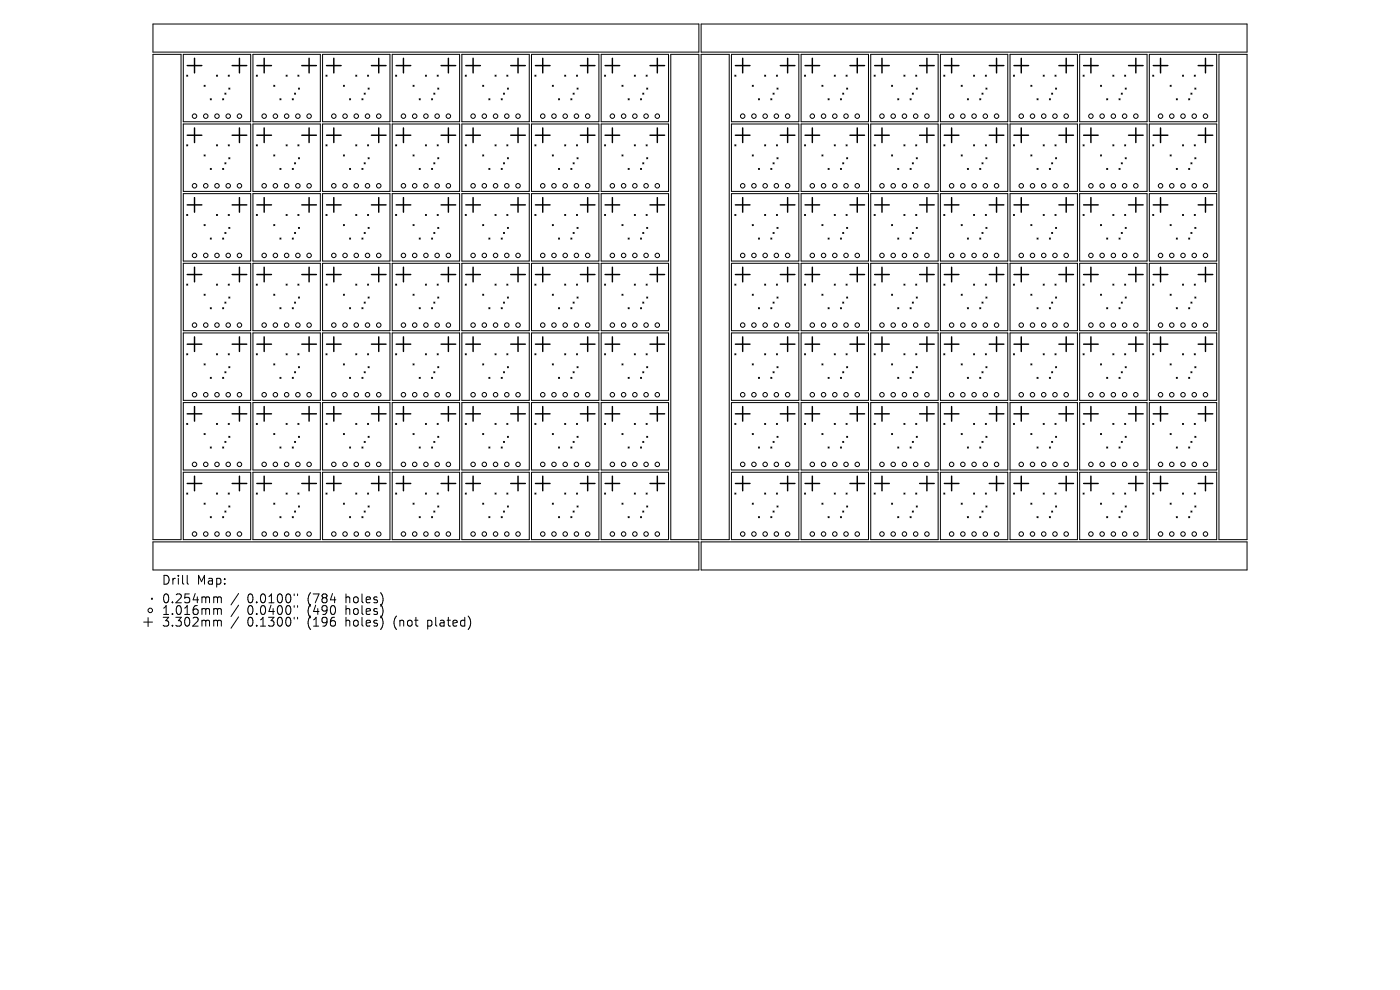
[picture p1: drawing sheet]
<svg xmlns="http://www.w3.org/2000/svg" width="297mm" height="210mm" viewBox="0 0 297 210" stroke-linecap="round" stroke-linejoin="round" font-family="sans-serif">
<defs><g id="words">
<g font-size="2.6">
<text x="34.2" y="124.3">Drill</text>
<text x="41.7" y="124.3">Map:</text>
<text x="34.2" y="128.2">0.254mm</text>
<text x="34.2" y="130.7">1.016mm</text>
<text x="52.5" y="128.2">0.0100&quot;</text>
<text x="52.5" y="130.7">0.0400&quot;</text>
<text x="65.4" y="128.2">(784</text>
<text x="65.4" y="130.7">(490</text>
<text x="73.6" y="128.2">holes)</text>
<text x="73.6" y="130.7">holes)</text>
<text x="34.2" y="133.2">3.302mm</text>
<text x="52.5" y="133.2">0.1300&quot;</text>
<text x="65.4" y="133.2">(196</text>
<text x="73.6" y="133.2">holes)</text>
<text x="84" y="133.2">(not</text>
<text x="91.3" y="133.2">plated)</text>
</g>
</g></defs>
<g fill="none" stroke="#000" stroke-width=".21">
<path d="M32.4 5.1h115.9v6h-115.9zM32.4 11.5h6v103h-6zM38.9 11.5h14.3v14.3h-14.3zM39.6 15.9l.2 .3M39.8 15.9l-.2 .3M43.3 18.1l.2 .2M43.5 18.1l-.2 .2M45.9 15.9l.3 .3M46.2 15.9l-.3 .3M47.7 19.8l.2 .2M47.9 19.8l-.2 .2M48.4 15.9l.3 .3"/>
<path d="M48.5 18.7l.3 .2M48.7 15.9l-.3 .3M48.8 18.7l-.3 .2M53.7 11.5h14.3v14.3h-14.3zM54.4 15.9l.2 .3M54.6 15.9l-.2 .3M58.1 18.1l.2 .2M58.3 18.1l-.2 .2M60.7 15.9l.2 .3M60.9 15.9l-.2 .3M62.5 19.8l.2 .2M62.7 19.8l-.2 .2"/>
<path d="M63.2 15.9l.2 .3M63.3 18.7l.2 .2M63.4 15.9l-.2 .3M63.5 18.7l-.2 .2M68.4 11.5h14.3v14.3h-14.3zM69.1 15.9l.3 .3M69.4 15.9l-.3 .3M72.8 18.1l.3 .2M73.1 18.1l-.3 .2M75.5 15.9l.2 .3M75.7 15.9l-.2 .3M77.2 19.8l.3 .2"/>
<path d="M77.5 19.8l-.3 .2M78 15.9l.2 .3M78.1 18.7l.2 .2M78.2 15.9l-.2 .3M78.3 18.7l-.2 .2M83.2 11.5h14.3v14.3h-14.3zM83.9 15.9l.3 .3M84.2 15.9l-.3 .3M87.6 18.1l.3 .2M87.9 18.1l-.3 .2M90.2 15.9l.3 .3M90.5 15.9l-.3 .3"/>
<path d="M92 19.8l.3 .2M92.3 19.8l-.3 .2M92.7 15.9l.3 .3M92.9 18.7l.2 .2M93 15.9l-.3 .3M93.1 18.7l-.2 .2M98 11.5h14.3v14.3h-14.3zM98.7 15.9l.2 .3M98.9 15.9l-.2 .3M102.4 18.1l.2 .2M102.6 18.1l-.2 .2M105 15.9l.2 .3"/>
<path d="M105.2 15.9l-.2 .3M106.8 19.8l.2 .2M107 19.8l-.2 .2M107.5 15.9l.3 .3M107.6 18.7l.3 .2M107.8 15.9l-.3 .3M107.9 18.7l-.3 .2M112.8 11.5h14.3v14.3h-14.3zM113.5 15.9l.2 .3M113.7 15.9l-.2 .3M117.2 18.1l.2 .2M117.4 18.1l-.2 .2"/>
<path d="M119.8 15.9l.2 .3M120 15.9l-.2 .3M121.6 19.8l.2 .2M121.8 19.8l-.2 .2M122.3 15.9l.2 .3M122.4 18.7l.2 .2M122.5 15.9l-.2 .3M122.6 18.7l-.2 .2M127.5 11.5h14.3v14.3h-14.3zM128.2 15.9l.3 .3M128.5 15.9l-.3 .3M131.9 18.1l.3 .2"/>
<path d="M132.2 18.1l-.3 .2M134.6 15.9l.2 .3M134.8 15.9l-.2 .3M136.3 19.8l.3 .2M136.6 19.8l-.3 .2M137.1 15.9l.2 .3M137.2 18.7l.2 .2M137.3 15.9l-.2 .3M137.4 18.7l-.2 .2M142.3 11.5h6v103h-6zM148.7 11.5h6v103h-6zM148.7 5.1h115.9v6h-115.9z"/>
<path d="M155.2 11.5h14.3v14.3h-14.3zM155.9 15.9l.2 .3M156.1 15.9l-.2 .3M159.6 18.1l.2 .2M159.8 18.1l-.2 .2M162.2 15.9l.2 .3M162.4 15.9l-.2 .3M164 19.8l.2 .2M164.2 19.8l-.2 .2M164.7 15.9l.2 .3M164.8 18.7l.3 .2M164.9 15.9l-.2 .3"/>
<path d="M165.1 18.7l-.3 .2M169.9 11.5h14.3v14.3h-14.3zM170.7 15.9l.2 .3M170.9 15.9l-.2 .3M174.4 18.1l.2 .2M174.6 18.1l-.2 .2M177 15.9l.2 .3M177.2 15.9l-.2 .3M178.8 19.8l.2 .2M179 19.8l-.2 .2M179.5 15.9l.2 .3M179.6 18.7l.2 .2"/>
<path d="M179.7 15.9l-.2 .3M179.8 18.7l-.2 .2M184.7 11.5h14.3v14.3h-14.3zM185.4 15.9l.3 .3M185.7 15.9l-.3 .3M189.1 18.1l.3 .2M189.4 18.1l-.3 .2M191.8 15.9l.2 .3M192 15.9l-.2 .3M193.5 19.8l.3 .2M193.8 19.8l-.3 .2M194.3 15.9l.2 .3"/>
<path d="M194.4 18.7l.2 .2M194.5 15.9l-.2 .3M194.6 18.7l-.2 .2M199.5 11.5h14.3v14.3h-14.3zM200.2 15.9l.3 .3M200.5 15.9l-.3 .3M203.9 18.1l.2 .2M204.1 18.1l-.2 .2M206.5 15.9l.3 .3M206.8 15.9l-.3 .3M208.3 19.8l.3 .2M208.6 19.8l-.3 .2"/>
<path d="M209 15.9l.3 .3M209.1 18.7l.3 .2M209.3 15.9l-.3 .3M209.4 18.7l-.3 .2M214.3 11.5h14.3v14.3h-14.3zM215 15.9l.2 .3M215.2 15.9l-.2 .3M218.7 18.1l.2 .2M218.9 18.1l-.2 .2M221.3 15.9l.2 .3M221.5 15.9l-.2 .3M223.1 19.8l.2 .2"/>
<path d="M223.3 19.8l-.2 .2M223.8 15.9l.2 .3M223.9 18.7l.3 .2M224 15.9l-.2 .3M224.2 18.7l-.3 .2M229 11.5h14.3v14.3h-14.3zM229.8 15.9l.2 .3M230 15.9l-.2 .3M233.5 18.1l.2 .2M233.7 18.1l-.2 .2M236.1 15.9l.2 .3M236.3 15.9l-.2 .3"/>
<path d="M237.9 19.8l.2 .2M238.1 19.8l-.2 .2M238.6 15.9l.2 .3M238.7 18.7l.2 .2M238.8 15.9l-.2 .3M238.9 18.7l-.2 .2M243.8 11.5h14.3v14.3h-14.3zM244.5 15.9l.3 .3M244.8 15.9l-.3 .3M248.2 18.1l.3 .2M248.5 18.1l-.3 .2M250.9 15.9l.2 .3"/>
<path d="M251.1 15.9l-.2 .3M252.6 19.8l.3 .2M252.9 19.8l-.3 .2M253.4 15.9l.2 .3M253.5 18.7l.2 .2M253.6 15.9l-.2 .3M253.7 18.7l-.2 .2M258.6 11.5h6v103h-6zM38.9 26.3h14.3v14.3h-14.3zM39.6 30.7l.2 .3M39.8 30.7l-.2 .3M43.3 32.9l.2 .2"/>
<path d="M43.5 32.9l-.2 .2M44.6 20.9l.2 .3M44.6 35.7l.2 .3M44.8 20.9l-.2 .3M44.8 35.7l-.2 .3M45.9 30.7l.3 .3M46.2 30.7l-.3 .3M47.2 20.9l.3 .3M47.2 35.7l.3 .3M47.5 20.9l-.3 .3M47.5 35.7l-.3 .3M47.7 34.5l.2 .3"/>
<path d="M47.9 34.5l-.2 .3M48.4 30.7l.3 .3M48.5 33.5l.3 .2M48.7 30.7l-.3 .3M48.8 33.5l-.3 .2M53.7 26.3h14.3v14.3h-14.3zM54.4 30.7l.2 .3M54.6 30.7l-.2 .3M58.1 32.9l.2 .2M58.3 32.9l-.2 .2M59.4 35.7l.2 .3M59.4 20.9l.2 .3"/>
<path d="M59.6 20.9l-.2 .3M59.6 35.7l-.2 .3M60.7 30.7l.2 .3M60.9 30.7l-.2 .3M62 35.7l.2 .3M62 20.9l.2 .3M62.2 20.9l-.2 .3M62.2 35.7l-.2 .3M62.5 34.5l.2 .3M62.7 34.5l-.2 .3M63.2 30.7l.2 .3M63.3 33.5l.2 .2"/>
<path d="M63.4 30.7l-.2 .3M63.5 33.5l-.2 .2M68.4 26.3h14.3v14.3h-14.3zM69.1 30.7l.3 .3M69.4 30.7l-.3 .3M72.8 32.9l.3 .2M73.1 32.9l-.3 .2M74.2 20.9l.2 .3M74.2 35.7l.2 .3M74.4 20.9l-.2 .3M74.4 35.7l-.2 .3M75.5 30.7l.2 .3"/>
<path d="M75.7 30.7l-.2 .3M76.8 20.9l.2 .3M76.8 35.7l.2 .3M77 20.9l-.2 .3M77 35.7l-.2 .3M77.2 34.5l.3 .3M77.5 34.5l-.3 .3M78 30.7l.2 .3M78.1 33.5l.2 .2M78.2 30.7l-.2 .3M78.3 33.5l-.2 .2M83.2 26.3h14.3v14.3h-14.3z"/>
<path d="M83.9 30.7l.3 .3M84.2 30.7l-.3 .3M87.6 32.9l.3 .2M87.9 32.9l-.3 .2M88.9 35.7l.3 .3M88.9 20.9l.3 .3M89.2 20.9l-.3 .3M89.2 35.7l-.3 .3M90.2 30.7l.3 .3M90.5 30.7l-.3 .3M91.5 20.9l.3 .3M91.5 35.7l.3 .3"/>
<path d="M91.8 20.9l-.3 .3M91.8 35.7l-.3 .3M92 34.5l.3 .3M92.3 34.5l-.3 .3M92.7 30.7l.3 .3M92.9 33.5l.2 .2M93 30.7l-.3 .3M93.1 33.5l-.2 .2M98 26.3h14.3v14.3h-14.3zM98.7 30.7l.2 .3M98.9 30.7l-.2 .3M102.4 32.9l.2 .2"/>
<path d="M102.6 32.9l-.2 .2M103.7 35.7l.2 .3M103.7 20.9l.2 .3M103.9 20.9l-.2 .3M103.9 35.7l-.2 .3M105 30.7l.2 .3M105.2 30.7l-.2 .3M106.3 35.7l.3 .3M106.3 20.9l.3 .3M106.6 20.9l-.3 .3M106.6 35.7l-.3 .3M106.8 34.5l.2 .3"/>
<path d="M107 34.5l-.2 .3M107.5 30.7l.3 .3M107.6 33.5l.3 .2M107.8 30.7l-.3 .3M107.9 33.5l-.3 .2M112.8 26.3h14.3v14.3h-14.3zM113.5 30.7l.2 .3M113.7 30.7l-.2 .3M117.2 32.9l.2 .2M117.4 32.9l-.2 .2M118.5 35.7l.2 .3M118.5 20.9l.2 .3"/>
<path d="M118.7 20.9l-.2 .3M118.7 35.7l-.2 .3M119.8 30.7l.2 .3M120 30.7l-.2 .3M121.1 20.9l.2 .3M121.1 35.7l.2 .3M121.3 20.9l-.2 .3M121.3 35.7l-.2 .3M121.6 34.5l.2 .3M121.8 34.5l-.2 .3M122.3 30.7l.2 .3M122.4 33.5l.2 .2"/>
<path d="M122.5 30.7l-.2 .3M122.6 33.5l-.2 .2M127.5 26.3h14.3v14.3h-14.3zM128.2 30.7l.3 .3M128.5 30.7l-.3 .3M131.9 32.9l.3 .2M132.2 32.9l-.3 .2M133.2 35.7l.3 .3M133.2 20.9l.3 .3M133.5 20.9l-.3 .3M133.5 35.7l-.3 .3M134.6 30.7l.2 .3"/>
<path d="M134.8 30.7l-.2 .3M135.9 20.9l.2 .3M135.9 35.7l.2 .3M136.1 20.9l-.2 .3M136.1 35.7l-.2 .3M136.3 34.5l.3 .3M136.6 34.5l-.3 .3M137.1 30.7l.2 .3M137.2 33.5l.2 .2M137.3 30.7l-.2 .3M137.4 33.5l-.2 .2M155.2 26.3h14.3v14.3h-14.3z"/>
<path d="M155.9 30.7l.2 .3M156.1 30.7l-.2 .3M159.6 32.9l.2 .2M159.8 32.9l-.2 .2M160.9 20.9l.2 .3M160.9 35.7l.2 .3M161.1 20.9l-.2 .3M161.1 35.7l-.2 .3M162.2 30.7l.2 .3M162.4 30.7l-.2 .3M163.5 20.9l.3 .3M163.5 35.7l.3 .3"/>
<path d="M163.8 20.9l-.3 .3M163.8 35.7l-.3 .3M164 34.5l.2 .3M164.2 34.5l-.2 .3M164.7 30.7l.2 .3M164.8 33.5l.3 .2M164.9 30.7l-.2 .3M165.1 33.5l-.3 .2M169.9 26.3h14.3v14.3h-14.3zM170.7 30.7l.2 .3M170.9 30.7l-.2 .3M174.4 32.9l.2 .2"/>
<path d="M174.6 32.9l-.2 .2M175.7 20.9l.2 .3M175.7 35.7l.2 .3M175.9 20.9l-.2 .3M175.9 35.7l-.2 .3M177 30.7l.2 .3M177.2 30.7l-.2 .3M178.3 35.7l.2 .3M178.3 20.9l.2 .3M178.5 20.9l-.2 .3M178.5 35.7l-.2 .3M178.8 34.5l.2 .3"/>
<path d="M179 34.5l-.2 .3M179.5 30.7l.2 .3M179.6 33.5l.2 .2M179.7 30.7l-.2 .3M179.8 33.5l-.2 .2M184.7 26.3h14.3v14.3h-14.3zM185.4 30.7l.3 .3M185.7 30.7l-.3 .3M189.1 32.9l.3 .2M189.4 32.9l-.3 .2M190.4 35.7l.3 .3M190.4 20.9l.3 .3"/>
<path d="M190.7 20.9l-.3 .3M190.7 35.7l-.3 .3M191.8 30.7l.2 .3M192 30.7l-.2 .3M193.1 35.7l.2 .3M193.1 20.9l.2 .3M193.3 20.9l-.2 .3M193.3 35.7l-.2 .3M193.5 34.5l.3 .3M193.8 34.5l-.3 .3M194.3 30.7l.2 .3M194.4 33.5l.2 .2"/>
<path d="M194.5 30.7l-.2 .3M194.6 33.5l-.2 .2M199.5 26.3h14.3v14.3h-14.3zM200.2 30.7l.3 .3M200.5 30.7l-.3 .3M203.9 32.9l.2 .2M204.1 32.9l-.2 .2M205.2 20.9l.3 .3M205.2 35.7l.3 .3M205.5 20.9l-.3 .3M205.5 35.7l-.3 .3M206.5 30.7l.3 .3"/>
<path d="M206.8 30.7l-.3 .3M207.8 20.9l.3 .3M207.8 35.7l.3 .3M208.1 20.9l-.3 .3M208.1 35.7l-.3 .3M208.3 34.5l.3 .3M208.6 34.5l-.3 .3M209 30.7l.3 .3M209.1 33.5l.3 .2M209.3 30.7l-.3 .3M209.4 33.5l-.3 .2M214.3 26.3h14.3v14.3h-14.3z"/>
<path d="M215 30.7l.2 .3M215.2 30.7l-.2 .3M218.7 32.9l.2 .2M218.9 32.9l-.2 .2M220 35.7l.2 .3M220 20.9l.2 .3M220.2 20.9l-.2 .3M220.2 35.7l-.2 .3M221.3 30.7l.2 .3M221.5 30.7l-.2 .3M222.6 20.9l.3 .3M222.6 35.7l.3 .3"/>
<path d="M222.9 20.9l-.3 .3M222.9 35.7l-.3 .3M223.1 34.5l.2 .3M223.3 34.5l-.2 .3M223.8 30.7l.2 .3M223.9 33.5l.3 .2M224 30.7l-.2 .3M224.2 33.5l-.3 .2M229 26.3h14.3v14.3h-14.3zM229.8 30.7l.2 .3M230 30.7l-.2 .3M233.5 32.9l.2 .2"/>
<path d="M233.7 32.9l-.2 .2M234.8 35.7l.2 .3M234.8 20.9l.2 .3M235 20.9l-.2 .3M235 35.7l-.2 .3M236.1 30.7l.2 .3M236.3 30.7l-.2 .3M237.4 35.7l.2 .3M237.4 20.9l.2 .3M237.6 20.9l-.2 .3M237.6 35.7l-.2 .3M237.9 34.5l.2 .3"/>
<path d="M238.1 34.5l-.2 .3M238.6 30.7l.2 .3M238.7 33.5l.2 .2M238.8 30.7l-.2 .3M238.9 33.5l-.2 .2M243.8 26.3h14.3v14.3h-14.3zM244.5 30.7l.3 .3M244.8 30.7l-.3 .3M248.2 32.9l.3 .2M248.5 32.9l-.3 .2M249.5 20.9l.3 .3M249.5 35.7l.3 .3"/>
<path d="M249.8 20.9l-.3 .3M249.8 35.7l-.3 .3M250.9 30.7l.2 .3M251.1 30.7l-.2 .3M252.2 20.9l.2 .3M252.2 35.7l.2 .3M252.4 20.9l-.2 .3M252.4 35.7l-.2 .3M252.6 34.5l.3 .3M252.9 34.5l-.3 .3M253.4 30.7l.2 .3M253.5 33.5l.2 .2"/>
<path d="M253.6 30.7l-.2 .3M253.7 33.5l-.2 .2M38.9 55.9h14.3v14.3h-14.3zM38.9 41.1h14.3v14.3h-14.3zM39.6 45.5l.2 .2M39.8 45.5l-.2 .2M43.3 47.6l.2 .3M43.5 47.6l-.2 .3M44.6 50.5l.2 .2M44.8 50.5l-.2 .2M45.9 45.5l.3 .2M46.2 45.5l-.3 .2"/>
<path d="M47.2 50.5l.3 .2M47.5 50.5l-.3 .2M47.7 49.3l.2 .2M47.9 49.3l-.2 .2M48.4 45.5l.3 .2M48.5 48.2l.3 .3M48.7 45.5l-.3 .2M48.8 48.2l-.3 .3M53.7 55.9h14.3v14.3h-14.3zM53.7 41.1h14.3v14.3h-14.3zM54.4 45.5l.2 .2M54.6 45.5l-.2 .2"/>
<path d="M58.1 47.6l.2 .3M58.3 47.6l-.2 .3M59.4 50.5l.2 .2M59.6 50.5l-.2 .2M60.7 45.5l.2 .2M60.9 45.5l-.2 .2M62 50.5l.2 .2M62.2 50.5l-.2 .2M62.5 49.3l.2 .2M62.7 49.3l-.2 .2M63.2 45.5l.2 .2M63.3 48.2l.2 .3"/>
<path d="M63.4 45.5l-.2 .2M63.5 48.2l-.2 .3M68.4 55.9h14.3v14.3h-14.3zM68.4 41.1h14.3v14.3h-14.3zM69.1 45.5l.3 .2M69.4 45.5l-.3 .2M72.8 47.6l.3 .3M73.1 47.6l-.3 .3M74.2 50.5l.2 .2M74.4 50.5l-.2 .2M75.5 45.5l.2 .2M75.7 45.5l-.2 .2"/>
<path d="M76.8 50.5l.2 .2M77 50.5l-.2 .2M77.2 49.3l.3 .2M77.5 49.3l-.3 .2M78 45.5l.2 .2M78.1 48.2l.2 .3M78.2 45.5l-.2 .2M78.3 48.2l-.2 .3M83.2 55.9h14.3v14.3h-14.3zM83.2 41.1h14.3v14.3h-14.3zM83.9 45.5l.3 .2M84.2 45.5l-.3 .2"/>
<path d="M87.6 47.6l.3 .3M87.9 47.6l-.3 .3M88.9 50.5l.3 .2M89.2 50.5l-.3 .2M90.2 45.5l.3 .2M90.5 45.5l-.3 .2M91.5 50.5l.3 .2M91.8 50.5l-.3 .2M92 49.3l.3 .2M92.3 49.3l-.3 .2M92.7 45.5l.3 .2M92.9 48.2l.2 .3"/>
<path d="M93 45.5l-.3 .2M93.1 48.2l-.2 .3M98 55.9h14.3v14.3h-14.3zM98 41.1h14.3v14.3h-14.3zM98.7 45.5l.2 .2M98.9 45.5l-.2 .2M102.4 47.6l.2 .3M102.6 47.6l-.2 .3M103.7 50.5l.2 .2M103.9 50.5l-.2 .2M105 45.5l.2 .2M105.2 45.5l-.2 .2"/>
<path d="M106.3 50.5l.3 .2M106.6 50.5l-.3 .2M106.8 49.3l.2 .2M107 49.3l-.2 .2M107.5 45.5l.3 .2M107.6 48.2l.3 .3M107.8 45.5l-.3 .2M107.9 48.2l-.3 .3M112.8 55.9h14.3v14.3h-14.3zM112.8 41.1h14.3v14.3h-14.3zM113.5 45.5l.2 .2M113.7 45.5l-.2 .2"/>
<path d="M117.2 47.6l.2 .3M117.4 47.6l-.2 .3M118.5 50.5l.2 .2M118.7 50.5l-.2 .2M119.8 45.5l.2 .2M120 45.5l-.2 .2M121.1 50.5l.2 .2M121.3 50.5l-.2 .2M121.6 49.3l.2 .2M121.8 49.3l-.2 .2M122.3 45.5l.2 .2M122.4 48.2l.2 .3"/>
<path d="M122.5 45.5l-.2 .2M122.6 48.2l-.2 .3M127.5 55.9h14.3v14.3h-14.3zM127.5 41.1h14.3v14.3h-14.3zM128.2 45.5l.3 .2M128.5 45.5l-.3 .2M131.9 47.6l.3 .3M132.2 47.6l-.3 .3M133.2 50.5l.3 .2M133.5 50.5l-.3 .2M134.6 45.5l.2 .2M134.8 45.5l-.2 .2"/>
<path d="M135.9 50.5l.2 .2M136.1 50.5l-.2 .2M136.3 49.3l.3 .2M136.6 49.3l-.3 .2M137.1 45.5l.2 .2M137.2 48.2l.2 .3M137.3 45.5l-.2 .2M137.4 48.2l-.2 .3M155.2 55.9h14.3v14.3h-14.3zM155.2 41.1h14.3v14.3h-14.3zM155.9 45.5l.2 .2M156.1 45.5l-.2 .2"/>
<path d="M159.6 47.6l.2 .3M159.8 47.6l-.2 .3M160.9 50.5l.2 .2M161.1 50.5l-.2 .2M162.2 45.5l.2 .2M162.4 45.5l-.2 .2M163.5 50.5l.3 .2M163.8 50.5l-.3 .2M164 49.3l.2 .2M164.2 49.3l-.2 .2M164.7 45.5l.2 .2M164.8 48.2l.3 .3"/>
<path d="M164.9 45.5l-.2 .2M165.1 48.2l-.3 .3M169.9 55.9h14.3v14.3h-14.3zM169.9 41.1h14.3v14.3h-14.3zM170.7 45.5l.2 .2M170.9 45.5l-.2 .2M174.4 47.6l.2 .3M174.6 47.6l-.2 .3M175.7 50.5l.2 .2M175.9 50.5l-.2 .2M177 45.5l.2 .2M177.2 45.5l-.2 .2"/>
<path d="M178.3 50.5l.2 .2M178.5 50.5l-.2 .2M178.8 49.3l.2 .2M179 49.3l-.2 .2M179.5 45.5l.2 .2M179.6 48.2l.2 .3M179.7 45.5l-.2 .2M179.8 48.2l-.2 .3M184.7 55.9h14.3v14.3h-14.3zM184.7 41.1h14.3v14.3h-14.3zM185.4 45.5l.3 .2M185.7 45.5l-.3 .2"/>
<path d="M189.1 47.6l.3 .3M189.4 47.6l-.3 .3M190.4 50.5l.3 .2M190.7 50.5l-.3 .2M191.8 45.5l.2 .2M192 45.5l-.2 .2M193.1 50.5l.2 .2M193.3 50.5l-.2 .2M193.5 49.3l.3 .2M193.8 49.3l-.3 .2M194.3 45.5l.2 .2M194.4 48.2l.2 .3"/>
<path d="M194.5 45.5l-.2 .2M194.6 48.2l-.2 .3M199.5 55.9h14.3v14.3h-14.3zM199.5 41.1h14.3v14.3h-14.3zM200.2 45.5l.3 .2M200.5 45.5l-.3 .2M203.9 47.6l.2 .3M204.1 47.6l-.2 .3M205.2 50.5l.3 .2M205.5 50.5l-.3 .2M206.5 45.5l.3 .2M206.8 45.5l-.3 .2"/>
<path d="M207.8 50.5l.3 .2M208.1 50.5l-.3 .2M208.3 49.3l.3 .2M208.6 49.3l-.3 .2M209 45.5l.3 .2M209.1 48.2l.3 .3M209.3 45.5l-.3 .2M209.4 48.2l-.3 .3M214.3 55.9h14.3v14.3h-14.3zM214.3 41.1h14.3v14.3h-14.3zM215 45.5l.2 .2M215.2 45.5l-.2 .2"/>
<path d="M218.7 47.6l.2 .3M218.9 47.6l-.2 .3M220 50.5l.2 .2M220.2 50.5l-.2 .2M221.3 45.5l.2 .2M221.5 45.5l-.2 .2M222.6 50.5l.3 .2M222.9 50.5l-.3 .2M223.1 49.3l.2 .2M223.3 49.3l-.2 .2M223.8 45.5l.2 .2M223.9 48.2l.3 .3"/>
<path d="M224 45.5l-.2 .2M224.2 48.2l-.3 .3M229 55.9h14.3v14.3h-14.3zM229 41.1h14.3v14.3h-14.3zM229.8 45.5l.2 .2M230 45.5l-.2 .2M233.5 47.6l.2 .3M233.7 47.6l-.2 .3M234.8 50.5l.2 .2M235 50.5l-.2 .2M236.1 45.5l.2 .2M236.3 45.5l-.2 .2"/>
<path d="M237.4 50.5l.2 .2M237.6 50.5l-.2 .2M237.9 49.3l.2 .2M238.1 49.3l-.2 .2M238.6 45.5l.2 .2M238.7 48.2l.2 .3M238.8 45.5l-.2 .2M238.9 48.2l-.2 .3M243.8 55.9h14.3v14.3h-14.3zM243.8 41.1h14.3v14.3h-14.3zM244.5 45.5l.3 .2M244.8 45.5l-.3 .2"/>
<path d="M248.2 47.6l.3 .3M248.5 47.6l-.3 .3M249.5 50.5l.3 .2M249.8 50.5l-.3 .2M250.9 45.5l.2 .2M251.1 45.5l-.2 .2M252.2 50.5l.2 .2M252.4 50.5l-.2 .2M252.6 49.3l.3 .2M252.9 49.3l-.3 .2M253.4 45.5l.2 .2M253.5 48.2l.2 .3"/>
<path d="M253.6 45.5l-.2 .2M253.7 48.2l-.2 .3M38.9 70.6h14.3v14.3h-14.3zM39.6 60.3l.2 .2M39.6 75l.2 .3M39.8 60.3l-.2 .2M39.8 75l-.2 .3M43.3 62.4l.2 .2M43.3 77.2l.2 .2M43.5 62.4l-.2 .2M43.5 77.2l-.2 .2M44.6 65.3l.2 .2"/>
<path d="M44.8 65.3l-.2 .2M45.9 60.3l.3 .2M45.9 75l.3 .3M46.2 60.3l-.3 .2M46.2 75l-.3 .3M47.2 65.3l.3 .2M47.5 65.3l-.3 .2M47.7 64.1l.2 .2M47.7 78.8l.2 .3M47.9 64.1l-.2 .2M47.9 78.8l-.2 .3M48.4 60.3l.3 .2"/>
<path d="M48.4 75l.3 .3M48.5 63l.3 .2M48.5 77.8l.3 .2M48.7 60.3l-.3 .2M48.7 75l-.3 .3M48.8 63l-.3 .2M48.8 77.8l-.3 .2M53.7 70.6h14.3v14.3h-14.3zM54.4 75l.2 .3M54.4 60.3l.2 .2M54.6 75l-.2 .3M54.6 60.3l-.2 .2"/>
<path d="M58.1 62.4l.2 .2M58.1 77.2l.2 .2M58.3 62.4l-.2 .2M58.3 77.2l-.2 .2M59.4 65.3l.2 .2M59.6 65.3l-.2 .2M60.7 60.3l.2 .2M60.7 75l.2 .3M60.9 60.3l-.2 .2M60.9 75l-.2 .3M62 65.3l.2 .2M62.2 65.3l-.2 .2"/>
<path d="M62.5 64.1l.2 .2M62.5 78.8l.2 .3M62.7 64.1l-.2 .2M62.7 78.8l-.2 .3M63.2 60.3l.2 .2M63.2 75l.2 .3M63.3 63l.2 .2M63.3 77.8l.2 .2M63.4 60.3l-.2 .2M63.4 75l-.2 .3M63.5 63l-.2 .2M63.5 77.8l-.2 .2"/>
<path d="M68.4 70.6h14.3v14.3h-14.3zM69.1 75l.3 .3M69.1 60.3l.3 .2M69.4 75l-.3 .3M69.4 60.3l-.3 .2M72.8 62.4l.3 .2M72.8 77.2l.3 .2M73.1 62.4l-.3 .2M73.1 77.2l-.3 .2M74.2 65.3l.2 .2M74.4 65.3l-.2 .2M75.5 60.3l.2 .2"/>
<path d="M75.5 75l.2 .3M75.7 60.3l-.2 .2M75.7 75l-.2 .3M76.8 65.3l.2 .2M77 65.3l-.2 .2M77.2 78.8l.3 .3M77.2 64.1l.3 .2M77.5 64.1l-.3 .2M77.5 78.8l-.3 .3M78 60.3l.2 .2M78 75l.2 .3M78.1 63l.2 .2"/>
<path d="M78.1 77.8l.2 .2M78.2 60.3l-.2 .2M78.2 75l-.2 .3M78.3 63l-.2 .2M78.3 77.8l-.2 .2M83.2 70.6h14.3v14.3h-14.3zM83.9 60.3l.3 .2M83.9 75l.3 .3M84.2 60.3l-.3 .2M84.2 75l-.3 .3M87.6 62.4l.3 .2M87.6 77.2l.3 .2"/>
<path d="M87.9 62.4l-.3 .2M87.9 77.2l-.3 .2M88.9 65.3l.3 .2M89.2 65.3l-.3 .2M90.2 60.3l.3 .2M90.2 75l.3 .3M90.5 60.3l-.3 .2M90.5 75l-.3 .3M91.5 65.3l.3 .2M91.8 65.3l-.3 .2M92 64.1l.3 .2M92 78.8l.3 .3"/>
<path d="M92.3 64.1l-.3 .2M92.3 78.8l-.3 .3M92.7 75l.3 .3M92.7 60.3l.3 .2M92.9 77.8l.2 .2M92.9 63l.2 .2M93 60.3l-.3 .2M93 75l-.3 .3M93.1 63l-.2 .2M93.1 77.8l-.2 .2M98 70.6h14.3v14.3h-14.3zM98.7 60.3l.2 .2"/>
<path d="M98.7 75l.2 .3M98.9 60.3l-.2 .2M98.9 75l-.2 .3M102.4 77.2l.2 .2M102.4 62.4l.2 .2M102.6 62.4l-.2 .2M102.6 77.2l-.2 .2M103.7 65.3l.2 .2M103.9 65.3l-.2 .2M105 60.3l.2 .2M105 75l.2 .3M105.2 60.3l-.2 .2"/>
<path d="M105.2 75l-.2 .3M106.3 65.3l.3 .2M106.6 65.3l-.3 .2M106.8 64.1l.2 .2M106.8 78.8l.2 .3M107 64.1l-.2 .2M107 78.8l-.2 .3M107.5 60.3l.3 .2M107.5 75l.3 .3M107.6 63l.3 .2M107.6 77.8l.3 .2M107.8 60.3l-.3 .2"/>
<path d="M107.8 75l-.3 .3M107.9 63l-.3 .2M107.9 77.8l-.3 .2M112.8 70.6h14.3v14.3h-14.3zM113.5 75l.2 .3M113.5 60.3l.2 .2M113.7 60.3l-.2 .2M113.7 75l-.2 .3M117.2 62.4l.2 .2M117.2 77.2l.2 .2M117.4 62.4l-.2 .2M117.4 77.2l-.2 .2"/>
<path d="M118.5 65.3l.2 .2M118.7 65.3l-.2 .2M119.8 60.3l.2 .2M119.8 75l.2 .3M120 60.3l-.2 .2M120 75l-.2 .3M121.1 65.3l.2 .2M121.3 65.3l-.2 .2M121.6 78.8l.2 .3M121.6 64.1l.2 .2M121.8 64.1l-.2 .2M121.8 78.8l-.2 .3"/>
<path d="M122.3 60.3l.2 .2M122.3 75l.2 .3M122.4 63l.2 .2M122.4 77.8l.2 .2M122.5 60.3l-.2 .2M122.5 75l-.2 .3M122.6 63l-.2 .2M122.6 77.8l-.2 .2M127.5 70.6h14.3v14.3h-14.3zM128.2 60.3l.3 .2M128.2 75l.3 .3M128.5 60.3l-.3 .2"/>
<path d="M128.5 75l-.3 .3M131.9 62.4l.3 .2M131.9 77.2l.3 .2M132.2 62.4l-.3 .2M132.2 77.2l-.3 .2M133.2 65.3l.3 .2M133.5 65.3l-.3 .2M134.6 75l.2 .3M134.6 60.3l.2 .2M134.8 60.3l-.2 .2M134.8 75l-.2 .3M135.9 65.3l.2 .2"/>
<path d="M136.1 65.3l-.2 .2M136.3 64.1l.3 .2M136.3 78.8l.3 .3M136.6 78.8l-.3 .3M136.6 64.1l-.3 .2M137.1 60.3l.2 .2M137.1 75l.2 .3M137.2 63l.2 .2M137.2 77.8l.2 .2M137.3 60.3l-.2 .2M137.3 75l-.2 .3M137.4 63l-.2 .2"/>
<path d="M137.4 77.8l-.2 .2M155.2 70.6h14.3v14.3h-14.3zM155.9 60.3l.2 .2M155.9 75l.2 .3M156.1 60.3l-.2 .2M156.1 75l-.2 .3M159.6 62.4l.2 .2M159.6 77.2l.2 .2M159.8 62.4l-.2 .2M159.8 77.2l-.2 .2M160.9 65.3l.2 .2M161.1 65.3l-.2 .2"/>
<path d="M162.2 75l.2 .3M162.2 60.3l.2 .2M162.4 60.3l-.2 .2M162.4 75l-.2 .3M163.5 65.3l.3 .2M163.8 65.3l-.3 .2M164 64.1l.2 .2M164 78.8l.2 .3M164.2 64.1l-.2 .2M164.2 78.8l-.2 .3M164.7 60.3l.2 .2M164.7 75l.2 .3"/>
<path d="M164.8 63l.3 .2M164.8 77.8l.3 .2M164.9 60.3l-.2 .2M164.9 75l-.2 .3M165.1 63l-.3 .2M165.1 77.8l-.3 .2M169.9 70.6h14.3v14.3h-14.3zM170.7 60.3l.2 .2M170.7 75l.2 .3M170.9 60.3l-.2 .2M170.9 75l-.2 .3M174.4 77.2l.2 .2"/>
<path d="M174.4 62.4l.2 .2M174.6 62.4l-.2 .2M174.6 77.2l-.2 .2M175.7 65.3l.2 .2M175.9 65.3l-.2 .2M177 60.3l.2 .2M177 75l.2 .3M177.2 60.3l-.2 .2M177.2 75l-.2 .3M178.3 65.3l.2 .2M178.5 65.3l-.2 .2M178.8 64.1l.2 .2"/>
<path d="M178.8 78.8l.2 .3M179 64.1l-.2 .2M179 78.8l-.2 .3M179.5 75l.2 .3M179.5 60.3l.2 .2M179.6 77.8l.2 .2M179.6 63l.2 .2M179.7 60.3l-.2 .2M179.7 75l-.2 .3M179.8 63l-.2 .2M179.8 77.8l-.2 .2M184.7 70.6h14.3v14.3h-14.3z"/>
<path d="M185.4 75l.3 .3M185.4 60.3l.3 .2M185.7 60.3l-.3 .2M185.7 75l-.3 .3M189.1 62.4l.3 .2M189.1 77.2l.3 .2M189.4 62.4l-.3 .2M189.4 77.2l-.3 .2M190.4 65.3l.3 .2M190.7 65.3l-.3 .2M191.8 60.3l.2 .2M191.8 75l.2 .3"/>
<path d="M192 75l-.2 .3M192 60.3l-.2 .2M193.1 65.3l.2 .2M193.3 65.3l-.2 .2M193.5 64.1l.3 .2M193.5 78.8l.3 .3M193.8 64.1l-.3 .2M193.8 78.8l-.3 .3M194.3 60.3l.2 .2M194.3 75l.2 .3M194.4 63l.2 .2M194.4 77.8l.2 .2"/>
<path d="M194.5 60.3l-.2 .2M194.5 75l-.2 .3M194.6 63l-.2 .2M194.6 77.8l-.2 .2M199.5 70.6h14.3v14.3h-14.3zM200.2 75l.3 .3M200.2 60.3l.3 .2M200.5 60.3l-.3 .2M200.5 75l-.3 .3M203.9 62.4l.2 .2M203.9 77.2l.2 .2M204.1 62.4l-.2 .2"/>
<path d="M204.1 77.2l-.2 .2M205.2 65.3l.3 .2M205.5 65.3l-.3 .2M206.5 60.3l.3 .2M206.5 75l.3 .3M206.8 75l-.3 .3M206.8 60.3l-.3 .2M207.8 65.3l.3 .2M208.1 65.3l-.3 .2M208.3 78.8l.3 .3M208.3 64.1l.3 .2M208.6 64.1l-.3 .2"/>
<path d="M208.6 78.8l-.3 .3M209 60.3l.3 .2M209 75l.3 .3M209.1 63l.3 .2M209.1 77.8l.3 .2M209.3 60.3l-.3 .2M209.3 75l-.3 .3M209.4 63l-.3 .2M209.4 77.8l-.3 .2M214.3 70.6h14.3v14.3h-14.3zM215 60.3l.2 .2M215 75l.2 .3"/>
<path d="M215.2 60.3l-.2 .2M215.2 75l-.2 .3M218.7 62.4l.2 .2M218.7 77.2l.2 .2M218.9 62.4l-.2 .2M218.9 77.2l-.2 .2M220 65.3l.2 .2M220.2 65.3l-.2 .2M221.3 75l.2 .3M221.3 60.3l.2 .2M221.5 75l-.2 .3M221.5 60.3l-.2 .2"/>
<path d="M222.6 65.3l.3 .2M222.9 65.3l-.3 .2M223.1 64.1l.2 .2M223.1 78.8l.2 .3M223.3 64.1l-.2 .2M223.3 78.8l-.2 .3M223.8 75l.2 .3M223.8 60.3l.2 .2M223.9 77.8l.3 .2M223.9 63l.3 .2M224 60.3l-.2 .2M224 75l-.2 .3"/>
<path d="M224.2 63l-.3 .2M224.2 77.8l-.3 .2M229 70.6h14.3v14.3h-14.3zM229.8 60.3l.2 .2M229.8 75l.2 .3M230 60.3l-.2 .2M230 75l-.2 .3M233.5 77.2l.2 .2M233.5 62.4l.2 .2M233.7 62.4l-.2 .2M233.7 77.2l-.2 .2M234.8 65.3l.2 .2"/>
<path d="M235 65.3l-.2 .2M236.1 75l.2 .3M236.1 60.3l.2 .2M236.3 60.3l-.2 .2M236.3 75l-.2 .3M237.4 65.3l.2 .2M237.6 65.3l-.2 .2M237.9 64.1l.2 .2M237.9 78.8l.2 .3M238.1 64.1l-.2 .2M238.1 78.8l-.2 .3M238.6 60.3l.2 .2"/>
<path d="M238.6 75l.2 .3M238.7 63l.2 .2M238.7 77.8l.2 .2M238.8 60.3l-.2 .2M238.8 75l-.2 .3M238.9 63l-.2 .2M238.9 77.8l-.2 .2M243.8 70.6h14.3v14.3h-14.3zM244.5 75l.3 .3M244.5 60.3l.3 .2M244.8 60.3l-.3 .2M244.8 75l-.3 .3"/>
<path d="M248.2 62.4l.3 .2M248.2 77.2l.3 .2M248.5 62.4l-.3 .2M248.5 77.2l-.3 .2M249.5 65.3l.3 .2M249.8 65.3l-.3 .2M250.9 75l.2 .3M250.9 60.3l.2 .2M251.1 60.3l-.2 .2M251.1 75l-.2 .3M252.2 65.3l.2 .2M252.4 65.3l-.2 .2"/>
<path d="M252.6 78.8l.3 .3M252.6 64.1l.3 .2M252.9 64.1l-.3 .2M252.9 78.8l-.3 .3M253.4 60.3l.2 .2M253.4 75l.2 .3M253.5 63l.2 .2M253.5 77.8l.2 .2M253.6 60.3l-.2 .2M253.6 75l-.2 .3M253.7 63l-.2 .2M253.7 77.8l-.2 .2"/>
<path d="M38.9 85.4h14.3v14.3h-14.3zM39.6 89.8l.2 .2M39.8 89.8l-.2 .2M43.3 92l.2 .2M43.5 92l-.2 .2M44.6 80l.2 .3M44.6 94.8l.2 .3M44.8 80l-.2 .3M44.8 94.8l-.2 .3M45.9 89.8l.3 .2M46.2 89.8l-.3 .2M47.2 80l.3 .3"/>
<path d="M47.2 94.8l.3 .3M47.5 80l-.3 .3M47.5 94.8l-.3 .3M47.7 93.6l.2 .3M47.9 93.6l-.2 .3M48.4 89.8l.3 .2M48.5 92.6l.3 .2M48.7 89.8l-.3 .2M48.8 92.6l-.3 .2M53.7 85.4h14.3v14.3h-14.3zM54.4 89.8l.2 .2M54.6 89.8l-.2 .2"/>
<path d="M58.1 92l.2 .2M58.3 92l-.2 .2M59.4 94.8l.2 .3M59.4 80l.2 .3M59.6 80l-.2 .3M59.6 94.8l-.2 .3M60.7 89.8l.2 .2M60.9 89.8l-.2 .2M62 80l.2 .3M62 94.8l.2 .3M62.2 80l-.2 .3M62.2 94.8l-.2 .3"/>
<path d="M62.5 93.6l.2 .3M62.7 93.6l-.2 .3M63.2 89.8l.2 .2M63.3 92.6l.2 .2M63.4 89.8l-.2 .2M63.5 92.6l-.2 .2M68.4 85.4h14.3v14.3h-14.3zM69.1 89.8l.3 .2M69.4 89.8l-.3 .2M72.8 92l.3 .2M73.1 92l-.3 .2M74.2 80l.2 .3"/>
<path d="M74.2 94.8l.2 .3M74.4 80l-.2 .3M74.4 94.8l-.2 .3M75.5 89.8l.2 .2M75.7 89.8l-.2 .2M76.8 80l.2 .3M76.8 94.8l.2 .3M77 80l-.2 .3M77 94.8l-.2 .3M77.2 93.6l.3 .3M77.5 93.6l-.3 .3M78 89.8l.2 .2"/>
<path d="M78.1 92.6l.2 .2M78.2 89.8l-.2 .2M78.3 92.6l-.2 .2M83.2 85.4h14.3v14.3h-14.3zM83.9 89.8l.3 .2M84.2 89.8l-.3 .2M87.6 92l.3 .2M87.9 92l-.3 .2M88.9 80l.3 .3M88.9 94.8l.3 .3M89.2 80l-.3 .3M89.2 94.8l-.3 .3"/>
<path d="M90.2 89.8l.3 .2M90.5 89.8l-.3 .2M91.5 80l.3 .3M91.5 94.8l.3 .3M91.8 80l-.3 .3M91.8 94.8l-.3 .3M92 93.6l.3 .3M92.3 93.6l-.3 .3M92.7 89.8l.3 .2M92.9 92.6l.2 .2M93 89.8l-.3 .2M93.1 92.6l-.2 .2"/>
<path d="M98 85.4h14.3v14.3h-14.3zM98.7 89.8l.2 .2M98.9 89.8l-.2 .2M102.4 92l.2 .2M102.6 92l-.2 .2M103.7 94.8l.2 .3M103.7 80l.2 .3M103.9 80l-.2 .3M103.9 94.8l-.2 .3M105 89.8l.2 .2M105.2 89.8l-.2 .2M106.3 80l.3 .3"/>
<path d="M106.3 94.8l.3 .3M106.6 80l-.3 .3M106.6 94.8l-.3 .3M106.8 93.6l.2 .3M107 93.6l-.2 .3M107.5 89.8l.3 .2M107.6 92.6l.3 .2M107.8 89.8l-.3 .2M107.9 92.6l-.3 .2M112.8 85.4h14.3v14.3h-14.3zM113.5 89.8l.2 .2M113.7 89.8l-.2 .2"/>
<path d="M117.2 92l.2 .2M117.4 92l-.2 .2M118.5 80l.2 .3M118.5 94.8l.2 .3M118.7 80l-.2 .3M118.7 94.8l-.2 .3M119.8 89.8l.2 .2M120 89.8l-.2 .2M121.1 80l.2 .3M121.1 94.8l.2 .3M121.3 80l-.2 .3M121.3 94.8l-.2 .3"/>
<path d="M121.6 93.6l.2 .3M121.8 93.6l-.2 .3M122.3 89.8l.2 .2M122.4 92.6l.2 .2M122.5 89.8l-.2 .2M122.6 92.6l-.2 .2M127.5 85.4h14.3v14.3h-14.3zM128.2 89.8l.3 .2M128.5 89.8l-.3 .2M131.9 92l.3 .2M132.2 92l-.3 .2M133.2 94.8l.3 .3"/>
<path d="M133.2 80l.3 .3M133.5 80l-.3 .3M133.5 94.8l-.3 .3M134.6 89.8l.2 .2M134.8 89.8l-.2 .2M135.9 80l.2 .3M135.9 94.8l.2 .3M136.1 80l-.2 .3M136.1 94.8l-.2 .3M136.3 93.6l.3 .3M136.6 93.6l-.3 .3M137.1 89.8l.2 .2"/>
<path d="M137.2 92.6l.2 .2M137.3 89.8l-.2 .2M137.4 92.6l-.2 .2M155.2 85.4h14.3v14.3h-14.3zM155.9 89.8l.2 .2M156.1 89.8l-.2 .2M159.6 92l.2 .2M159.8 92l-.2 .2M160.9 94.8l.2 .3M160.9 80l.2 .3M161.1 80l-.2 .3M161.1 94.8l-.2 .3"/>
<path d="M162.2 89.8l.2 .2M162.4 89.8l-.2 .2M163.5 80l.3 .3M163.5 94.8l.3 .3M163.8 80l-.3 .3M163.8 94.8l-.3 .3M164 93.6l.2 .3M164.2 93.6l-.2 .3M164.7 89.8l.2 .2M164.8 92.6l.3 .2M164.9 89.8l-.2 .2M165.1 92.6l-.3 .2"/>
<path d="M169.9 85.4h14.3v14.3h-14.3zM170.7 89.8l.2 .2M170.9 89.8l-.2 .2M174.4 92l.2 .2M174.6 92l-.2 .2M175.7 94.8l.2 .3M175.7 80l.2 .3M175.9 80l-.2 .3M175.9 94.8l-.2 .3M177 89.8l.2 .2M177.2 89.8l-.2 .2M178.3 94.8l.2 .3"/>
<path d="M178.3 80l.2 .3M178.5 80l-.2 .3M178.5 94.8l-.2 .3M178.8 93.6l.2 .3M179 93.6l-.2 .3M179.5 89.8l.2 .2M179.6 92.6l.2 .2M179.7 89.8l-.2 .2M179.8 92.6l-.2 .2M184.7 85.4h14.3v14.3h-14.3zM185.4 89.8l.3 .2M185.7 89.8l-.3 .2"/>
<path d="M189.1 92l.3 .2M189.4 92l-.3 .2M190.4 94.8l.3 .3M190.4 80l.3 .3M190.7 80l-.3 .3M190.7 94.8l-.3 .3M191.8 89.8l.2 .2M192 89.8l-.2 .2M193.1 80l.2 .3M193.1 94.8l.2 .3M193.3 80l-.2 .3M193.3 94.8l-.2 .3"/>
<path d="M193.5 93.6l.3 .3M193.8 93.6l-.3 .3M194.3 89.8l.2 .2M194.4 92.6l.2 .2M194.5 89.8l-.2 .2M194.6 92.6l-.2 .2M199.5 85.4h14.3v14.3h-14.3zM200.2 89.8l.3 .2M200.5 89.8l-.3 .2M203.9 92l.2 .2M204.1 92l-.2 .2M205.2 80l.3 .3"/>
<path d="M205.2 94.8l.3 .3M205.5 80l-.3 .3M205.5 94.8l-.3 .3M206.5 89.8l.3 .2M206.8 89.8l-.3 .2M207.8 80l.3 .3M207.8 94.8l.3 .3M208.1 80l-.3 .3M208.1 94.8l-.3 .3M208.3 93.6l.3 .3M208.6 93.6l-.3 .3M209 89.8l.3 .2"/>
<path d="M209.1 92.6l.3 .2M209.3 89.8l-.3 .2M209.4 92.6l-.3 .2M214.3 85.4h14.3v14.3h-14.3zM215 89.8l.2 .2M215.2 89.8l-.2 .2M218.7 92l.2 .2M218.9 92l-.2 .2M220 80l.2 .3M220 94.8l.2 .3M220.2 80l-.2 .3M220.2 94.8l-.2 .3"/>
<path d="M221.3 89.8l.2 .2M221.5 89.8l-.2 .2M222.6 94.8l.3 .3M222.6 80l.3 .3M222.9 80l-.3 .3M222.9 94.8l-.3 .3M223.1 93.6l.2 .3M223.3 93.6l-.2 .3M223.8 89.8l.2 .2M223.9 92.6l.3 .2M224 89.8l-.2 .2M224.2 92.6l-.3 .2"/>
<path d="M229 85.4h14.3v14.3h-14.3zM229.8 89.8l.2 .2M230 89.8l-.2 .2M233.5 92l.2 .2M233.7 92l-.2 .2M234.8 94.8l.2 .3M234.8 80l.2 .3M235 80l-.2 .3M235 94.8l-.2 .3M236.1 89.8l.2 .2M236.3 89.8l-.2 .2M237.4 80l.2 .3"/>
<path d="M237.4 94.8l.2 .3M237.6 80l-.2 .3M237.6 94.8l-.2 .3M237.9 93.6l.2 .3M238.1 93.6l-.2 .3M238.6 89.8l.2 .2M238.7 92.6l.2 .2M238.8 89.8l-.2 .2M238.9 92.6l-.2 .2M243.8 85.4h14.3v14.3h-14.3zM244.5 89.8l.3 .2M244.8 89.8l-.3 .2"/>
<path d="M248.2 92l.3 .2M248.5 92l-.3 .2M249.5 80l.3 .3M249.5 94.8l.3 .3M249.8 80l-.3 .3M249.8 94.8l-.3 .3M250.9 89.8l.2 .2M251.1 89.8l-.2 .2M252.2 80l.2 .3M252.2 94.8l.2 .3M252.4 80l-.2 .3M252.4 94.8l-.2 .3"/>
<path d="M252.6 93.6l.3 .3M252.9 93.6l-.3 .3M253.4 89.8l.2 .2M253.5 92.6l.2 .2M253.6 89.8l-.2 .2M253.7 92.6l-.2 .2M32.4 115h115.9v5.9h-115.9zM38.9 100.2h14.3v14.3h-14.3zM39.6 104.6l.2 .2M39.8 104.6l-.2 .2M43.3 106.7l.2 .3M43.5 106.7l-.2 .3"/>
<path d="M44.6 109.6l.2 .2M44.8 109.6l-.2 .2M45.9 104.6l.3 .2M46.2 104.6l-.3 .2M47.2 109.6l.3 .2M47.5 109.6l-.3 .2M47.7 108.4l.2 .2M47.9 108.4l-.2 .2M48.4 104.6l.3 .2M48.5 107.3l.3 .3M48.7 104.6l-.3 .2M48.8 107.3l-.3 .3"/>
<path d="M53.7 100.2h14.3v14.3h-14.3zM54.4 104.6l.2 .2M54.6 104.6l-.2 .2M58.1 106.7l.2 .3M58.3 106.7l-.2 .3M59.4 109.6l.2 .2M59.6 109.6l-.2 .2M60.7 104.6l.2 .2M60.9 104.6l-.2 .2M62 109.6l.2 .2M62.2 109.6l-.2 .2M62.5 108.4l.2 .2"/>
<path d="M62.7 108.4l-.2 .2M63.2 104.6l.2 .2M63.3 107.3l.2 .3M63.4 104.6l-.2 .2M63.5 107.3l-.2 .3M68.4 100.2h14.3v14.3h-14.3zM69.1 104.6l.3 .2M69.4 104.6l-.3 .2M72.8 106.7l.3 .3M73.1 106.7l-.3 .3M74.2 109.6l.2 .2M74.4 109.6l-.2 .2"/>
<path d="M75.5 104.6l.2 .2M75.7 104.6l-.2 .2M76.8 109.6l.2 .2M77 109.6l-.2 .2M77.2 108.4l.3 .2M77.5 108.4l-.3 .2M78 104.6l.2 .2M78.1 107.3l.2 .3M78.2 104.6l-.2 .2M78.3 107.3l-.2 .3M83.2 100.2h14.3v14.3h-14.3zM83.9 104.6l.3 .2"/>
<path d="M84.2 104.6l-.3 .2M87.6 106.7l.3 .3M87.9 106.7l-.3 .3M88.9 109.6l.3 .2M89.2 109.6l-.3 .2M90.2 104.6l.3 .2M90.5 104.6l-.3 .2M91.5 109.6l.3 .2M91.8 109.6l-.3 .2M92 108.4l.3 .2M92.3 108.4l-.3 .2M92.7 104.6l.3 .2"/>
<path d="M92.9 107.3l.2 .3M93 104.6l-.3 .2M93.1 107.3l-.2 .3M98 100.2h14.3v14.3h-14.3zM98.7 104.6l.2 .2M98.9 104.6l-.2 .2M102.4 106.7l.2 .3M102.6 106.7l-.2 .3M103.7 109.6l.2 .2M103.9 109.6l-.2 .2M105 104.6l.2 .2M105.2 104.6l-.2 .2"/>
<path d="M106.3 109.6l.3 .2M106.6 109.6l-.3 .2M106.8 108.4l.2 .2M107 108.4l-.2 .2M107.5 104.6l.3 .2M107.6 107.3l.3 .3M107.8 104.6l-.3 .2M107.9 107.3l-.3 .3M112.8 100.2h14.3v14.3h-14.3zM113.5 104.6l.2 .2M113.7 104.6l-.2 .2M117.2 106.7l.2 .3"/>
<path d="M117.4 106.7l-.2 .3M118.5 109.6l.2 .2M118.7 109.6l-.2 .2M119.8 104.6l.2 .2M120 104.6l-.2 .2M121.1 109.6l.2 .2M121.3 109.6l-.2 .2M121.6 108.4l.2 .2M121.8 108.4l-.2 .2M122.3 104.6l.2 .2M122.4 107.3l.2 .3M122.5 104.6l-.2 .2"/>
<path d="M122.6 107.3l-.2 .3M127.5 100.2h14.3v14.3h-14.3zM128.2 104.6l.3 .2M128.5 104.6l-.3 .2M131.9 106.7l.3 .3M132.2 106.7l-.3 .3M133.2 109.6l.3 .2M133.5 109.6l-.3 .2M134.6 104.6l.2 .2M134.8 104.6l-.2 .2M135.9 109.6l.2 .2M136.1 109.6l-.2 .2"/>
<path d="M136.3 108.4l.3 .2M136.6 108.4l-.3 .2M137.1 104.6l.2 .2M137.2 107.3l.2 .3M137.3 104.6l-.2 .2M137.4 107.3l-.2 .3M148.7 115h115.9v5.9h-115.9zM155.2 100.2h14.3v14.3h-14.3zM155.9 104.6l.2 .2M156.1 104.6l-.2 .2M159.6 106.7l.2 .3M159.8 106.7l-.2 .3"/>
<path d="M160.9 109.6l.2 .2M161.1 109.6l-.2 .2M162.2 104.6l.2 .2M162.4 104.6l-.2 .2M163.5 109.6l.3 .2M163.8 109.6l-.3 .2M164 108.4l.2 .2M164.2 108.4l-.2 .2M164.7 104.6l.2 .2M164.8 107.3l.3 .3M164.9 104.6l-.2 .2M165.1 107.3l-.3 .3"/>
<path d="M169.9 100.2h14.3v14.3h-14.3zM170.7 104.6l.2 .2M170.9 104.6l-.2 .2M174.4 106.7l.2 .3M174.6 106.7l-.2 .3M175.7 109.6l.2 .2M175.9 109.6l-.2 .2M177 104.6l.2 .2M177.2 104.6l-.2 .2M178.3 109.6l.2 .2M178.5 109.6l-.2 .2M178.8 108.4l.2 .2"/>
<path d="M179 108.4l-.2 .2M179.5 104.6l.2 .2M179.6 107.3l.2 .3M179.7 104.6l-.2 .2M179.8 107.3l-.2 .3M184.7 100.2h14.3v14.3h-14.3zM185.4 104.6l.3 .2M185.7 104.6l-.3 .2M189.1 106.7l.3 .3M189.4 106.7l-.3 .3M190.4 109.6l.3 .2M190.7 109.6l-.3 .2"/>
<path d="M191.8 104.6l.2 .2M192 104.6l-.2 .2M193.1 109.6l.2 .2M193.3 109.6l-.2 .2M193.5 108.4l.3 .2M193.8 108.4l-.3 .2M194.3 104.6l.2 .2M194.4 107.3l.2 .3M194.5 104.6l-.2 .2M194.6 107.3l-.2 .3M199.5 100.2h14.3v14.3h-14.3zM200.2 104.6l.3 .2"/>
<path d="M200.5 104.6l-.3 .2M203.9 106.7l.2 .3M204.1 106.7l-.2 .3M205.2 109.6l.3 .2M205.5 109.6l-.3 .2M206.5 104.6l.3 .2M206.8 104.6l-.3 .2M207.8 109.6l.3 .2M208.1 109.6l-.3 .2M208.3 108.4l.3 .2M208.6 108.4l-.3 .2M209 104.6l.3 .2"/>
<path d="M209.1 107.3l.3 .3M209.3 104.6l-.3 .2M209.4 107.3l-.3 .3M214.3 100.2h14.3v14.3h-14.3zM215 104.6l.2 .2M215.2 104.6l-.2 .2M218.7 106.7l.2 .3M218.9 106.7l-.2 .3M220 109.6l.2 .2M220.2 109.6l-.2 .2M221.3 104.6l.2 .2M221.5 104.6l-.2 .2"/>
<path d="M222.6 109.6l.3 .2M222.9 109.6l-.3 .2M223.1 108.4l.2 .2M223.3 108.4l-.2 .2M223.8 104.6l.2 .2M223.9 107.3l.3 .3M224 104.6l-.2 .2M224.2 107.3l-.3 .3M229 100.2h14.3v14.3h-14.3zM229.8 104.6l.2 .2M230 104.6l-.2 .2M233.5 106.7l.2 .3"/>
<path d="M233.7 106.7l-.2 .3M234.8 109.6l.2 .2M235 109.6l-.2 .2M236.1 104.6l.2 .2M236.3 104.6l-.2 .2M237.4 109.6l.2 .2M237.6 109.6l-.2 .2M237.9 108.4l.2 .2M238.1 108.4l-.2 .2M238.6 104.6l.2 .2M238.7 107.3l.2 .3M238.8 104.6l-.2 .2"/>
<path d="M238.9 107.3l-.2 .3M243.8 100.2h14.3v14.3h-14.3zM244.5 104.6l.3 .2M244.8 104.6l-.3 .2M248.2 106.7l.3 .3M248.5 106.7l-.3 .3M249.5 109.6l.3 .2M249.8 109.6l-.3 .2M250.9 104.6l.2 .2M251.1 104.6l-.2 .2M252.2 109.6l.2 .2M252.4 109.6l-.2 .2"/>
<path d="M252.6 108.4l.3 .2M252.9 108.4l-.3 .2M253.4 104.6l.2 .2M253.5 107.3l.2 .3M253.6 104.6l-.2 .2M253.7 107.3l-.2 .3M30.5 132h1.9M31.4 131v1.9M32.1 126.9l.3 .2M32.4 126.9l-.3 .2M39.7 122.1v1.6l.3 .2M45.6 126.6l.5 .1v.2"/>
<path d="M45.6 129.1h.3l.2 .3M45.6 131.6h.3l.2 .2M46.1 126.9l.3-.3 .5 .1 .1 1.2M46.1 126.9v1M46.1 129.4v.9M46.1 131.8v1M46.1 129.4l.3-.3 .5 .1 .1 1.1M46.1 131.8l.3-.2 .5 .1 .1 1.1M50.6 125.9l-1.6 2.4M50.6 128.4l-1.6 2.4M50.6 130.9l-1.6 2.4M62.4 126v.3"/>
<path d="M62.4 128.5v.3M62.4 130.9v.4M63.1 126v.3M63.1 128.5v.3M63.1 130.9v.4"/>
<circle cx="41.3" cy="24.6" r=".48"/>
<circle cx="41.3" cy="39.4" r=".48"/>
<circle cx="43.6" cy="24.6" r=".48"/>
<circle cx="43.6" cy="39.4" r=".48"/>
<circle cx="46" cy="24.6" r=".48"/>
<circle cx="46" cy="39.4" r=".48"/>
<circle cx="48.4" cy="24.6" r=".48"/>
<circle cx="48.4" cy="39.4" r=".48"/>
<circle cx="50.8" cy="24.6" r=".48"/>
<circle cx="50.8" cy="39.4" r=".48"/>
<circle cx="56" cy="24.6" r=".48"/>
<circle cx="56" cy="39.4" r=".48"/>
<circle cx="58.4" cy="24.6" r=".48"/>
<circle cx="58.4" cy="39.4" r=".48"/>
<circle cx="60.8" cy="24.6" r=".48"/>
<circle cx="60.8" cy="39.4" r=".48"/>
<circle cx="63.2" cy="24.6" r=".48"/>
<circle cx="63.2" cy="39.4" r=".48"/>
<circle cx="65.6" cy="24.6" r=".48"/>
<circle cx="65.6" cy="39.4" r=".48"/>
<circle cx="70.8" cy="24.6" r=".48"/>
<circle cx="70.8" cy="39.4" r=".48"/>
<circle cx="73.2" cy="24.6" r=".48"/>
<circle cx="73.2" cy="39.4" r=".48"/>
<circle cx="75.6" cy="24.6" r=".48"/>
<circle cx="75.6" cy="39.4" r=".48"/>
<circle cx="78" cy="24.6" r=".48"/>
<circle cx="78" cy="39.4" r=".48"/>
<circle cx="80.3" cy="24.6" r=".48"/>
<circle cx="80.3" cy="39.4" r=".48"/>
<circle cx="85.6" cy="24.6" r=".48"/>
<circle cx="85.6" cy="39.4" r=".48"/>
<circle cx="88" cy="24.6" r=".48"/>
<circle cx="88" cy="39.4" r=".48"/>
<circle cx="90.4" cy="24.6" r=".48"/>
<circle cx="90.4" cy="39.4" r=".48"/>
<circle cx="92.7" cy="24.6" r=".48"/>
<circle cx="92.7" cy="39.4" r=".48"/>
<circle cx="95.1" cy="24.6" r=".48"/>
<circle cx="95.1" cy="39.4" r=".48"/>
<circle cx="100.4" cy="24.6" r=".48"/>
<circle cx="100.4" cy="39.4" r=".48"/>
<circle cx="102.7" cy="24.6" r=".48"/>
<circle cx="102.7" cy="39.4" r=".48"/>
<circle cx="105.1" cy="24.6" r=".48"/>
<circle cx="105.1" cy="39.4" r=".48"/>
<circle cx="107.5" cy="24.6" r=".48"/>
<circle cx="107.5" cy="39.4" r=".48"/>
<circle cx="109.9" cy="24.6" r=".48"/>
<circle cx="109.9" cy="39.4" r=".48"/>
<circle cx="115.1" cy="24.6" r=".48"/>
<circle cx="115.1" cy="39.4" r=".48"/>
<circle cx="117.5" cy="24.6" r=".48"/>
<circle cx="117.5" cy="39.4" r=".48"/>
<circle cx="119.9" cy="24.6" r=".48"/>
<circle cx="119.9" cy="39.4" r=".48"/>
<circle cx="122.3" cy="24.6" r=".48"/>
<circle cx="122.3" cy="39.4" r=".48"/>
<circle cx="124.7" cy="24.6" r=".48"/>
<circle cx="124.7" cy="39.4" r=".48"/>
<circle cx="129.9" cy="24.6" r=".48"/>
<circle cx="129.9" cy="39.4" r=".48"/>
<circle cx="132.3" cy="24.6" r=".48"/>
<circle cx="132.3" cy="39.4" r=".48"/>
<circle cx="134.7" cy="24.6" r=".48"/>
<circle cx="134.7" cy="39.4" r=".48"/>
<circle cx="137.1" cy="24.6" r=".48"/>
<circle cx="137.1" cy="39.4" r=".48"/>
<circle cx="139.4" cy="24.6" r=".48"/>
<circle cx="139.4" cy="39.4" r=".48"/>
<circle cx="157.6" cy="24.6" r=".48"/>
<circle cx="157.6" cy="39.4" r=".48"/>
<circle cx="159.9" cy="24.6" r=".48"/>
<circle cx="159.9" cy="39.4" r=".48"/>
<circle cx="162.3" cy="24.6" r=".48"/>
<circle cx="162.3" cy="39.4" r=".48"/>
<circle cx="164.7" cy="24.6" r=".48"/>
<circle cx="164.7" cy="39.4" r=".48"/>
<circle cx="167.1" cy="24.6" r=".48"/>
<circle cx="167.1" cy="39.4" r=".48"/>
<circle cx="172.3" cy="24.6" r=".48"/>
<circle cx="172.3" cy="39.4" r=".48"/>
<circle cx="174.7" cy="24.6" r=".48"/>
<circle cx="174.7" cy="39.4" r=".48"/>
<circle cx="177.1" cy="24.6" r=".48"/>
<circle cx="177.1" cy="39.4" r=".48"/>
<circle cx="179.5" cy="24.6" r=".48"/>
<circle cx="179.5" cy="39.4" r=".48"/>
<circle cx="181.9" cy="24.6" r=".48"/>
<circle cx="181.9" cy="39.4" r=".48"/>
<circle cx="187.1" cy="24.6" r=".48"/>
<circle cx="187.1" cy="39.4" r=".48"/>
<circle cx="189.5" cy="24.6" r=".48"/>
<circle cx="189.5" cy="39.4" r=".48"/>
<circle cx="191.9" cy="24.6" r=".48"/>
<circle cx="191.9" cy="39.4" r=".48"/>
<circle cx="194.3" cy="24.6" r=".48"/>
<circle cx="194.3" cy="39.4" r=".48"/>
<circle cx="196.6" cy="24.6" r=".48"/>
<circle cx="196.6" cy="39.4" r=".48"/>
<circle cx="201.9" cy="24.6" r=".48"/>
<circle cx="201.9" cy="39.4" r=".48"/>
<circle cx="204.3" cy="24.6" r=".48"/>
<circle cx="204.3" cy="39.4" r=".48"/>
<circle cx="206.6" cy="24.6" r=".48"/>
<circle cx="206.6" cy="39.4" r=".48"/>
<circle cx="209" cy="24.6" r=".48"/>
<circle cx="209" cy="39.4" r=".48"/>
<circle cx="211.4" cy="24.6" r=".48"/>
<circle cx="211.4" cy="39.4" r=".48"/>
<circle cx="216.7" cy="24.6" r=".48"/>
<circle cx="216.7" cy="39.4" r=".48"/>
<circle cx="219" cy="24.6" r=".48"/>
<circle cx="219" cy="39.4" r=".48"/>
<circle cx="221.4" cy="24.6" r=".48"/>
<circle cx="221.4" cy="39.4" r=".48"/>
<circle cx="223.8" cy="24.6" r=".48"/>
<circle cx="223.8" cy="39.4" r=".48"/>
<circle cx="226.2" cy="24.6" r=".48"/>
<circle cx="226.2" cy="39.4" r=".48"/>
<circle cx="231.4" cy="24.6" r=".48"/>
<circle cx="231.4" cy="39.4" r=".48"/>
<circle cx="233.8" cy="24.6" r=".48"/>
<circle cx="233.8" cy="39.4" r=".48"/>
<circle cx="236.2" cy="24.6" r=".48"/>
<circle cx="236.2" cy="39.4" r=".48"/>
<circle cx="238.6" cy="24.6" r=".48"/>
<circle cx="238.6" cy="39.4" r=".48"/>
<circle cx="241" cy="24.6" r=".48"/>
<circle cx="241" cy="39.4" r=".48"/>
<circle cx="246.2" cy="24.6" r=".48"/>
<circle cx="246.2" cy="39.4" r=".48"/>
<circle cx="248.6" cy="24.6" r=".48"/>
<circle cx="248.6" cy="39.4" r=".48"/>
<circle cx="251" cy="24.6" r=".48"/>
<circle cx="251" cy="39.4" r=".48"/>
<circle cx="253.4" cy="24.6" r=".48"/>
<circle cx="253.4" cy="39.4" r=".48"/>
<circle cx="255.7" cy="24.6" r=".48"/>
<circle cx="255.7" cy="39.4" r=".48"/>
<circle cx="41.3" cy="54.2" r=".48"/>
<circle cx="43.6" cy="54.2" r=".48"/>
<circle cx="46" cy="54.2" r=".48"/>
<circle cx="48.4" cy="54.2" r=".48"/>
<circle cx="50.8" cy="54.2" r=".48"/>
<circle cx="56" cy="54.2" r=".48"/>
<circle cx="58.4" cy="54.2" r=".48"/>
<circle cx="60.8" cy="54.2" r=".48"/>
<circle cx="63.2" cy="54.2" r=".48"/>
<circle cx="65.6" cy="54.2" r=".48"/>
<circle cx="70.8" cy="54.2" r=".48"/>
<circle cx="73.2" cy="54.2" r=".48"/>
<circle cx="75.6" cy="54.2" r=".48"/>
<circle cx="78" cy="54.2" r=".48"/>
<circle cx="80.3" cy="54.2" r=".48"/>
<circle cx="85.6" cy="54.2" r=".48"/>
<circle cx="88" cy="54.2" r=".48"/>
<circle cx="90.4" cy="54.2" r=".48"/>
<circle cx="92.7" cy="54.2" r=".48"/>
<circle cx="95.1" cy="54.2" r=".48"/>
<circle cx="100.4" cy="54.2" r=".48"/>
<circle cx="102.7" cy="54.2" r=".48"/>
<circle cx="105.1" cy="54.2" r=".48"/>
<circle cx="107.5" cy="54.2" r=".48"/>
<circle cx="109.9" cy="54.2" r=".48"/>
<circle cx="115.1" cy="54.2" r=".48"/>
<circle cx="117.5" cy="54.2" r=".48"/>
<circle cx="119.9" cy="54.2" r=".48"/>
<circle cx="122.3" cy="54.2" r=".48"/>
<circle cx="124.7" cy="54.2" r=".48"/>
<circle cx="129.9" cy="54.2" r=".48"/>
<circle cx="132.3" cy="54.2" r=".48"/>
<circle cx="134.7" cy="54.2" r=".48"/>
<circle cx="137.1" cy="54.2" r=".48"/>
<circle cx="139.4" cy="54.2" r=".48"/>
<circle cx="157.6" cy="54.2" r=".48"/>
<circle cx="159.9" cy="54.2" r=".48"/>
<circle cx="162.3" cy="54.2" r=".48"/>
<circle cx="164.7" cy="54.2" r=".48"/>
<circle cx="167.1" cy="54.2" r=".48"/>
<circle cx="172.3" cy="54.2" r=".48"/>
<circle cx="174.7" cy="54.2" r=".48"/>
<circle cx="177.1" cy="54.2" r=".48"/>
<circle cx="179.5" cy="54.2" r=".48"/>
<circle cx="181.9" cy="54.2" r=".48"/>
<circle cx="187.1" cy="54.2" r=".48"/>
<circle cx="189.5" cy="54.2" r=".48"/>
<circle cx="191.9" cy="54.2" r=".48"/>
<circle cx="194.3" cy="54.2" r=".48"/>
<circle cx="196.6" cy="54.2" r=".48"/>
<circle cx="201.9" cy="54.2" r=".48"/>
<circle cx="204.3" cy="54.2" r=".48"/>
<circle cx="206.6" cy="54.2" r=".48"/>
<circle cx="209" cy="54.2" r=".48"/>
<circle cx="211.4" cy="54.2" r=".48"/>
<circle cx="216.7" cy="54.2" r=".48"/>
<circle cx="219" cy="54.2" r=".48"/>
<circle cx="221.4" cy="54.2" r=".48"/>
<circle cx="223.8" cy="54.2" r=".48"/>
<circle cx="226.2" cy="54.2" r=".48"/>
<circle cx="231.4" cy="54.2" r=".48"/>
<circle cx="233.8" cy="54.2" r=".48"/>
<circle cx="236.2" cy="54.2" r=".48"/>
<circle cx="238.6" cy="54.2" r=".48"/>
<circle cx="241" cy="54.2" r=".48"/>
<circle cx="246.2" cy="54.2" r=".48"/>
<circle cx="248.6" cy="54.2" r=".48"/>
<circle cx="251" cy="54.2" r=".48"/>
<circle cx="253.4" cy="54.2" r=".48"/>
<circle cx="255.7" cy="54.2" r=".48"/>
<circle cx="41.3" cy="69" r=".48"/>
<circle cx="43.6" cy="69" r=".48"/>
<circle cx="46" cy="69" r=".48"/>
<circle cx="48.4" cy="69" r=".48"/>
<circle cx="50.8" cy="69" r=".48"/>
<circle cx="56" cy="69" r=".48"/>
<circle cx="58.4" cy="69" r=".48"/>
<circle cx="60.8" cy="69" r=".48"/>
<circle cx="63.2" cy="69" r=".48"/>
<circle cx="65.6" cy="69" r=".48"/>
<circle cx="70.8" cy="69" r=".48"/>
<circle cx="73.2" cy="69" r=".48"/>
<circle cx="75.6" cy="69" r=".48"/>
<circle cx="78" cy="69" r=".48"/>
<circle cx="80.3" cy="69" r=".48"/>
<circle cx="85.6" cy="69" r=".48"/>
<circle cx="88" cy="69" r=".48"/>
<circle cx="90.4" cy="69" r=".48"/>
<circle cx="92.7" cy="69" r=".48"/>
<circle cx="95.1" cy="69" r=".48"/>
<circle cx="100.4" cy="69" r=".48"/>
<circle cx="102.7" cy="69" r=".48"/>
<circle cx="105.1" cy="69" r=".48"/>
<circle cx="107.5" cy="69" r=".48"/>
<circle cx="109.9" cy="69" r=".48"/>
<circle cx="115.1" cy="69" r=".48"/>
<circle cx="117.5" cy="69" r=".48"/>
<circle cx="119.9" cy="69" r=".48"/>
<circle cx="122.3" cy="69" r=".48"/>
<circle cx="124.7" cy="69" r=".48"/>
<circle cx="129.9" cy="69" r=".48"/>
<circle cx="132.3" cy="69" r=".48"/>
<circle cx="134.7" cy="69" r=".48"/>
<circle cx="137.1" cy="69" r=".48"/>
<circle cx="139.4" cy="69" r=".48"/>
<circle cx="157.6" cy="69" r=".48"/>
<circle cx="159.9" cy="69" r=".48"/>
<circle cx="162.3" cy="69" r=".48"/>
<circle cx="164.7" cy="69" r=".48"/>
<circle cx="167.1" cy="69" r=".48"/>
<circle cx="172.3" cy="69" r=".48"/>
<circle cx="174.7" cy="69" r=".48"/>
<circle cx="177.1" cy="69" r=".48"/>
<circle cx="179.5" cy="69" r=".48"/>
<circle cx="181.9" cy="69" r=".48"/>
<circle cx="187.1" cy="69" r=".48"/>
<circle cx="189.5" cy="69" r=".48"/>
<circle cx="191.9" cy="69" r=".48"/>
<circle cx="194.3" cy="69" r=".48"/>
<circle cx="196.6" cy="69" r=".48"/>
<circle cx="201.9" cy="69" r=".48"/>
<circle cx="204.3" cy="69" r=".48"/>
<circle cx="206.6" cy="69" r=".48"/>
<circle cx="209" cy="69" r=".48"/>
<circle cx="211.4" cy="69" r=".48"/>
<circle cx="216.7" cy="69" r=".48"/>
<circle cx="219" cy="69" r=".48"/>
<circle cx="221.4" cy="69" r=".48"/>
<circle cx="223.8" cy="69" r=".48"/>
<circle cx="226.2" cy="69" r=".48"/>
<circle cx="231.4" cy="69" r=".48"/>
<circle cx="233.8" cy="69" r=".48"/>
<circle cx="236.2" cy="69" r=".48"/>
<circle cx="238.6" cy="69" r=".48"/>
<circle cx="241" cy="69" r=".48"/>
<circle cx="246.2" cy="69" r=".48"/>
<circle cx="248.6" cy="69" r=".48"/>
<circle cx="251" cy="69" r=".48"/>
<circle cx="253.4" cy="69" r=".48"/>
<circle cx="255.7" cy="69" r=".48"/>
<circle cx="41.3" cy="98.5" r=".48"/>
<circle cx="41.3" cy="83.7" r=".48"/>
<circle cx="43.6" cy="98.5" r=".48"/>
<circle cx="43.6" cy="83.7" r=".48"/>
<circle cx="46" cy="98.5" r=".48"/>
<circle cx="46" cy="83.7" r=".48"/>
<circle cx="48.4" cy="98.5" r=".48"/>
<circle cx="48.4" cy="83.7" r=".48"/>
<circle cx="50.8" cy="98.5" r=".48"/>
<circle cx="50.8" cy="83.7" r=".48"/>
<circle cx="56" cy="98.5" r=".48"/>
<circle cx="56" cy="83.7" r=".48"/>
<circle cx="58.4" cy="98.5" r=".48"/>
<circle cx="58.4" cy="83.7" r=".48"/>
<circle cx="60.8" cy="98.5" r=".48"/>
<circle cx="60.8" cy="83.7" r=".48"/>
<circle cx="63.2" cy="98.5" r=".48"/>
<circle cx="63.2" cy="83.7" r=".48"/>
<circle cx="65.6" cy="98.5" r=".48"/>
<circle cx="65.6" cy="83.7" r=".48"/>
<circle cx="70.8" cy="98.5" r=".48"/>
<circle cx="70.8" cy="83.7" r=".48"/>
<circle cx="73.2" cy="98.5" r=".48"/>
<circle cx="73.2" cy="83.7" r=".48"/>
<circle cx="75.6" cy="98.5" r=".48"/>
<circle cx="75.6" cy="83.7" r=".48"/>
<circle cx="78" cy="98.5" r=".48"/>
<circle cx="78" cy="83.7" r=".48"/>
<circle cx="80.3" cy="98.5" r=".48"/>
<circle cx="80.3" cy="83.7" r=".48"/>
<circle cx="85.6" cy="98.5" r=".48"/>
<circle cx="85.6" cy="83.7" r=".48"/>
<circle cx="88" cy="98.5" r=".48"/>
<circle cx="88" cy="83.7" r=".48"/>
<circle cx="90.4" cy="98.5" r=".48"/>
<circle cx="90.4" cy="83.7" r=".48"/>
<circle cx="92.7" cy="98.5" r=".48"/>
<circle cx="92.7" cy="83.7" r=".48"/>
<circle cx="95.1" cy="98.5" r=".48"/>
<circle cx="95.1" cy="83.7" r=".48"/>
<circle cx="100.4" cy="98.5" r=".48"/>
<circle cx="100.4" cy="83.7" r=".48"/>
<circle cx="102.7" cy="98.5" r=".48"/>
<circle cx="102.7" cy="83.7" r=".48"/>
<circle cx="105.1" cy="98.5" r=".48"/>
<circle cx="105.1" cy="83.7" r=".48"/>
<circle cx="107.5" cy="98.5" r=".48"/>
<circle cx="107.5" cy="83.7" r=".48"/>
<circle cx="109.9" cy="98.5" r=".48"/>
<circle cx="109.9" cy="83.7" r=".48"/>
<circle cx="115.1" cy="98.5" r=".48"/>
<circle cx="115.1" cy="83.7" r=".48"/>
<circle cx="117.5" cy="98.5" r=".48"/>
<circle cx="117.5" cy="83.7" r=".48"/>
<circle cx="119.9" cy="98.5" r=".48"/>
<circle cx="119.9" cy="83.7" r=".48"/>
<circle cx="122.3" cy="98.5" r=".48"/>
<circle cx="122.3" cy="83.7" r=".48"/>
<circle cx="124.7" cy="98.5" r=".48"/>
<circle cx="124.7" cy="83.7" r=".48"/>
<circle cx="129.9" cy="98.5" r=".48"/>
<circle cx="129.9" cy="83.7" r=".48"/>
<circle cx="132.3" cy="98.5" r=".48"/>
<circle cx="132.3" cy="83.7" r=".48"/>
<circle cx="134.7" cy="98.5" r=".48"/>
<circle cx="134.7" cy="83.7" r=".48"/>
<circle cx="137.1" cy="98.5" r=".48"/>
<circle cx="137.1" cy="83.7" r=".48"/>
<circle cx="139.4" cy="98.5" r=".48"/>
<circle cx="139.4" cy="83.7" r=".48"/>
<circle cx="157.6" cy="98.5" r=".48"/>
<circle cx="157.6" cy="83.7" r=".48"/>
<circle cx="159.9" cy="98.5" r=".48"/>
<circle cx="159.9" cy="83.7" r=".48"/>
<circle cx="162.3" cy="98.5" r=".48"/>
<circle cx="162.3" cy="83.7" r=".48"/>
<circle cx="164.7" cy="98.5" r=".48"/>
<circle cx="164.7" cy="83.7" r=".48"/>
<circle cx="167.1" cy="98.5" r=".48"/>
<circle cx="167.1" cy="83.7" r=".48"/>
<circle cx="172.3" cy="98.5" r=".48"/>
<circle cx="172.3" cy="83.7" r=".48"/>
<circle cx="174.7" cy="98.5" r=".48"/>
<circle cx="174.7" cy="83.7" r=".48"/>
<circle cx="177.1" cy="98.5" r=".48"/>
<circle cx="177.1" cy="83.7" r=".48"/>
<circle cx="179.5" cy="98.5" r=".48"/>
<circle cx="179.5" cy="83.7" r=".48"/>
<circle cx="181.9" cy="98.5" r=".48"/>
<circle cx="181.9" cy="83.7" r=".48"/>
<circle cx="187.1" cy="98.5" r=".48"/>
<circle cx="187.1" cy="83.7" r=".48"/>
<circle cx="189.5" cy="98.5" r=".48"/>
<circle cx="189.5" cy="83.7" r=".48"/>
<circle cx="191.9" cy="98.5" r=".48"/>
<circle cx="191.9" cy="83.7" r=".48"/>
<circle cx="194.3" cy="98.5" r=".48"/>
<circle cx="194.3" cy="83.7" r=".48"/>
<circle cx="196.6" cy="98.5" r=".48"/>
<circle cx="196.6" cy="83.7" r=".48"/>
<circle cx="201.9" cy="98.5" r=".48"/>
<circle cx="201.9" cy="83.7" r=".48"/>
<circle cx="204.3" cy="98.5" r=".48"/>
<circle cx="204.3" cy="83.7" r=".48"/>
<circle cx="206.6" cy="98.5" r=".48"/>
<circle cx="206.6" cy="83.7" r=".48"/>
<circle cx="209" cy="98.5" r=".48"/>
<circle cx="209" cy="83.7" r=".48"/>
<circle cx="211.4" cy="98.5" r=".48"/>
<circle cx="211.4" cy="83.7" r=".48"/>
<circle cx="216.7" cy="98.5" r=".48"/>
<circle cx="216.7" cy="83.7" r=".48"/>
<circle cx="219" cy="98.5" r=".48"/>
<circle cx="219" cy="83.7" r=".48"/>
<circle cx="221.4" cy="98.5" r=".48"/>
<circle cx="221.4" cy="83.7" r=".48"/>
<circle cx="223.8" cy="98.5" r=".48"/>
<circle cx="223.8" cy="83.7" r=".48"/>
<circle cx="226.2" cy="98.5" r=".48"/>
<circle cx="226.2" cy="83.7" r=".48"/>
<circle cx="231.4" cy="98.5" r=".48"/>
<circle cx="231.4" cy="83.7" r=".48"/>
<circle cx="233.8" cy="98.5" r=".48"/>
<circle cx="233.8" cy="83.7" r=".48"/>
<circle cx="236.2" cy="98.5" r=".48"/>
<circle cx="236.2" cy="83.7" r=".48"/>
<circle cx="238.6" cy="98.5" r=".48"/>
<circle cx="238.6" cy="83.7" r=".48"/>
<circle cx="241" cy="98.5" r=".48"/>
<circle cx="241" cy="83.7" r=".48"/>
<circle cx="246.2" cy="98.5" r=".48"/>
<circle cx="246.2" cy="83.7" r=".48"/>
<circle cx="248.6" cy="98.5" r=".48"/>
<circle cx="248.6" cy="83.7" r=".48"/>
<circle cx="251" cy="98.5" r=".48"/>
<circle cx="251" cy="83.7" r=".48"/>
<circle cx="253.4" cy="98.5" r=".48"/>
<circle cx="253.4" cy="83.7" r=".48"/>
<circle cx="255.7" cy="98.5" r=".48"/>
<circle cx="255.7" cy="83.7" r=".48"/>
<circle cx="41.3" cy="113.3" r=".48"/>
<circle cx="43.6" cy="113.3" r=".48"/>
<circle cx="46" cy="113.3" r=".48"/>
<circle cx="48.4" cy="113.3" r=".48"/>
<circle cx="50.8" cy="113.3" r=".48"/>
<circle cx="56" cy="113.3" r=".48"/>
<circle cx="58.4" cy="113.3" r=".48"/>
<circle cx="60.8" cy="113.3" r=".48"/>
<circle cx="63.2" cy="113.3" r=".48"/>
<circle cx="65.6" cy="113.3" r=".48"/>
<circle cx="70.8" cy="113.3" r=".48"/>
<circle cx="73.2" cy="113.3" r=".48"/>
<circle cx="75.6" cy="113.3" r=".48"/>
<circle cx="78" cy="113.3" r=".48"/>
<circle cx="80.3" cy="113.3" r=".48"/>
<circle cx="85.6" cy="113.3" r=".48"/>
<circle cx="88" cy="113.3" r=".48"/>
<circle cx="90.4" cy="113.3" r=".48"/>
<circle cx="92.7" cy="113.3" r=".48"/>
<circle cx="95.1" cy="113.3" r=".48"/>
<circle cx="100.4" cy="113.3" r=".48"/>
<circle cx="102.7" cy="113.3" r=".48"/>
<circle cx="105.1" cy="113.3" r=".48"/>
<circle cx="107.5" cy="113.3" r=".48"/>
<circle cx="109.9" cy="113.3" r=".48"/>
<circle cx="115.1" cy="113.3" r=".48"/>
<circle cx="117.5" cy="113.3" r=".48"/>
<circle cx="119.9" cy="113.3" r=".48"/>
<circle cx="122.3" cy="113.3" r=".48"/>
<circle cx="124.7" cy="113.3" r=".48"/>
<circle cx="129.9" cy="113.3" r=".48"/>
<circle cx="132.3" cy="113.3" r=".48"/>
<circle cx="134.7" cy="113.3" r=".48"/>
<circle cx="137.1" cy="113.3" r=".48"/>
<circle cx="139.4" cy="113.3" r=".48"/>
<circle cx="157.6" cy="113.3" r=".48"/>
<circle cx="159.9" cy="113.3" r=".48"/>
<circle cx="162.3" cy="113.3" r=".48"/>
<circle cx="164.7" cy="113.3" r=".48"/>
<circle cx="167.1" cy="113.3" r=".48"/>
<circle cx="172.3" cy="113.3" r=".48"/>
<circle cx="174.7" cy="113.3" r=".48"/>
<circle cx="177.1" cy="113.3" r=".48"/>
<circle cx="179.5" cy="113.3" r=".48"/>
<circle cx="181.9" cy="113.3" r=".48"/>
<circle cx="187.1" cy="113.3" r=".48"/>
<circle cx="189.5" cy="113.3" r=".48"/>
<circle cx="191.9" cy="113.3" r=".48"/>
<circle cx="194.3" cy="113.3" r=".48"/>
<circle cx="196.6" cy="113.3" r=".48"/>
<circle cx="201.9" cy="113.3" r=".48"/>
<circle cx="204.3" cy="113.3" r=".48"/>
<circle cx="206.6" cy="113.3" r=".48"/>
<circle cx="209" cy="113.3" r=".48"/>
<circle cx="211.4" cy="113.3" r=".48"/>
<circle cx="216.7" cy="113.3" r=".48"/>
<circle cx="219" cy="113.3" r=".48"/>
<circle cx="221.4" cy="113.3" r=".48"/>
<circle cx="223.8" cy="113.3" r=".48"/>
<circle cx="226.2" cy="113.3" r=".48"/>
<circle cx="231.4" cy="113.3" r=".48"/>
<circle cx="233.8" cy="113.3" r=".48"/>
<circle cx="236.2" cy="113.3" r=".48"/>
<circle cx="238.6" cy="113.3" r=".48"/>
<circle cx="241" cy="113.3" r=".48"/>
<circle cx="246.2" cy="113.3" r=".48"/>
<circle cx="248.6" cy="113.3" r=".48"/>
<circle cx="251" cy="113.3" r=".48"/>
<circle cx="253.4" cy="113.3" r=".48"/>
<circle cx="255.7" cy="113.3" r=".48"/>
<circle cx="31.9" cy="129.5" r=".48"/>
</g>
<g fill="none" stroke="#000" stroke-width=".31">
<path d="M39.7 13.9h3.1M41.3 12.4v3.1M49.2 13.9h3.1M50.8 12.4v3.1M54.5 13.9h3.1M56 12.4v3.1M64 13.9h3.1M65.6 12.4v3.1M69.3 13.9h3.1M70.8 12.4v3.1M78.8 13.9h3.1M80.3 12.4v3.1"/>
<path d="M84 13.9h3.1M85.6 12.4v3.1M93.6 13.9h3.1M95.1 12.4v3.1M98.8 13.9h3.1M100.4 12.4v3.1M108.3 13.9h3.1M109.9 12.4v3.1M113.6 13.9h3.1M115.1 12.4v3.1M123.1 13.9h3.1M124.7 12.4v3.1"/>
<path d="M128.4 13.9h3.1M129.9 12.4v3.1M137.9 13.9h3.1M139.4 12.4v3.1M156 13.9h3.1M157.6 12.4v3.1M165.5 13.9h3.1M167.1 12.4v3.1M170.8 13.9h3.1M172.3 12.4v3.1M180.3 13.9h3.1M181.9 12.4v3.1"/>
<path d="M185.6 13.9h3.1M187.1 12.4v3.1M195.1 13.9h3.1M196.6 12.4v3.1M200.3 13.9h3.1M201.9 12.4v3.1M209.9 13.9h3.1M211.4 12.4v3.1M215.1 13.9h3.1M216.7 12.4v3.1M224.6 13.9h3.1M226.2 12.4v3.1"/>
<path d="M229.9 13.9h3.1M231.4 12.4v3.1M239.4 13.9h3.1M241 12.4v3.1M244.7 13.9h3.1M246.2 12.4v3.1M254.2 13.9h3.1M255.7 12.4v3.1M39.7 28.7h3.1M41.3 27.1v3.1M49.2 28.7h3.1M50.8 27.1v3.1"/>
<path d="M54.5 28.7h3.1M56 27.1v3.1M64 28.7h3.1M65.6 27.1v3.1M69.3 28.7h3.1M70.8 27.1v3.1M78.8 28.7h3.1M80.3 27.1v3.1M84 28.7h3.1M85.6 27.1v3.1M93.6 28.7h3.1M95.1 27.1v3.1"/>
<path d="M98.8 28.7h3.1M100.4 27.1v3.1M108.3 28.7h3.1M109.9 27.1v3.1M113.6 28.7h3.1M115.1 27.1v3.1M123.1 28.7h3.1M124.7 27.1v3.1M128.4 28.7h3.1M129.9 27.1v3.1M137.9 28.7h3.1M139.4 27.1v3.1"/>
<path d="M156 28.7h3.1M157.6 27.1v3.1M165.5 28.7h3.1M167.1 27.1v3.1M170.8 28.7h3.1M172.3 27.1v3.1M180.3 28.7h3.1M181.9 27.1v3.1M185.6 28.7h3.1M187.1 27.1v3.1M195.1 28.7h3.1M196.6 27.1v3.1"/>
<path d="M200.3 28.7h3.1M201.9 27.1v3.1M209.9 28.7h3.1M211.4 27.1v3.1M215.1 28.7h3.1M216.7 27.1v3.1M224.6 28.7h3.1M226.2 27.1v3.1M229.9 28.7h3.1M231.4 27.1v3.1M239.4 28.7h3.1M241 27.1v3.1"/>
<path d="M244.7 28.7h3.1M246.2 27.1v3.1M254.2 28.7h3.1M255.7 27.1v3.1M39.7 43.5h3.1M39.7 58.2h3.1M41.3 41.9v3.1M41.3 56.7v3.1M49.2 43.5h3.1M49.2 58.2h3.1M50.8 41.9v3.1M50.8 56.7v3.1"/>
<path d="M54.5 43.5h3.1M54.5 58.2h3.1M56 41.9v3.1M56 56.7v3.1M64 43.5h3.1M64 58.2h3.1M65.6 41.9v3.1M65.6 56.7v3.1M69.3 43.5h3.1M69.3 58.2h3.1M70.8 41.9v3.1M70.8 56.7v3.1"/>
<path d="M78.8 43.5h3.1M78.8 58.2h3.1M80.3 41.9v3.1M80.3 56.7v3.1M84 43.5h3.1M84 58.2h3.1M85.6 41.9v3.1M85.6 56.7v3.1M93.6 43.5h3.1M93.6 58.2h3.1M95.1 41.9v3.1M95.1 56.7v3.1"/>
<path d="M98.8 43.5h3.1M98.8 58.2h3.1M100.4 41.9v3.1M100.4 56.7v3.1M108.3 43.5h3.1M108.3 58.2h3.1M109.9 41.9v3.1M109.9 56.7v3.1M113.6 43.5h3.1M113.6 58.2h3.1M115.1 41.9v3.1M115.1 56.7v3.1"/>
<path d="M123.1 43.5h3.1M123.1 58.2h3.1M124.7 41.9v3.1M124.7 56.7v3.1M128.4 43.5h3.1M128.4 58.2h3.1M129.9 41.9v3.1M129.9 56.7v3.1M137.9 43.5h3.1M137.9 58.2h3.1M139.4 41.9v3.1M139.4 56.7v3.1"/>
<path d="M156 43.5h3.1M156 58.2h3.1M157.6 41.9v3.1M157.6 56.7v3.1M165.5 43.5h3.1M165.5 58.2h3.1M167.1 41.9v3.1M167.1 56.7v3.1M170.8 43.5h3.1M170.8 58.2h3.1M172.3 41.9v3.1M172.3 56.7v3.1"/>
<path d="M180.3 43.5h3.1M180.3 58.2h3.1M181.9 41.9v3.1M181.9 56.7v3.1M185.6 43.5h3.1M185.6 58.2h3.1M187.1 41.9v3.1M187.1 56.7v3.1M195.1 43.5h3.1M195.1 58.2h3.1M196.6 41.9v3.1M196.6 56.7v3.1"/>
<path d="M200.3 43.5h3.1M200.3 58.2h3.1M201.9 41.9v3.1M201.9 56.7v3.1M209.9 43.5h3.1M209.9 58.2h3.1M211.4 41.9v3.1M211.4 56.7v3.1M215.1 43.5h3.1M215.1 58.2h3.1M216.7 41.9v3.1M216.7 56.7v3.1"/>
<path d="M224.6 43.5h3.1M224.6 58.2h3.1M226.2 41.9v3.1M226.2 56.7v3.1M229.9 43.5h3.1M229.9 58.2h3.1M231.4 41.9v3.1M231.4 56.7v3.1M239.4 43.5h3.1M239.4 58.2h3.1M241 41.9v3.1M241 56.7v3.1"/>
<path d="M244.7 43.5h3.1M244.7 58.2h3.1M246.2 41.9v3.1M246.2 56.7v3.1M254.2 43.5h3.1M254.2 58.2h3.1M255.7 41.9v3.1M255.7 56.7v3.1M39.7 73h3.1M41.3 71.5v3.1M49.2 73h3.1M50.8 71.5v3.1"/>
<path d="M54.5 73h3.1M56 71.5v3.1M64 73h3.1M65.6 71.5v3.1M69.3 73h3.1M70.8 71.5v3.1M78.8 73h3.1M80.3 71.5v3.1M84 73h3.1M85.6 71.5v3.1M93.6 73h3.1M95.1 71.5v3.1"/>
<path d="M98.8 73h3.1M100.4 71.5v3.1M108.3 73h3.1M109.9 71.5v3.1M113.6 73h3.1M115.1 71.5v3.1M123.1 73h3.1M124.7 71.5v3.1M128.4 73h3.1M129.9 71.5v3.1M137.9 73h3.1M139.4 71.5v3.1"/>
<path d="M156 73h3.1M157.6 71.5v3.1M165.5 73h3.1M167.1 71.5v3.1M170.8 73h3.1M172.3 71.5v3.1M180.3 73h3.1M181.9 71.5v3.1M185.6 73h3.1M187.1 71.5v3.1M195.1 73h3.1M196.6 71.5v3.1"/>
<path d="M200.3 73h3.1M201.9 71.5v3.1M209.9 73h3.1M211.4 71.5v3.1M215.1 73h3.1M216.7 71.5v3.1M224.6 73h3.1M226.2 71.5v3.1M229.9 73h3.1M231.4 71.5v3.1M239.4 73h3.1M241 71.5v3.1"/>
<path d="M244.7 73h3.1M246.2 71.5v3.1M254.2 73h3.1M255.7 71.5v3.1M39.7 87.8h3.1M41.3 86.2v3.1M49.2 87.8h3.1M50.8 86.2v3.1M54.5 87.8h3.1M56 86.2v3.1M64 87.8h3.1M65.6 86.2v3.1"/>
<path d="M69.3 87.8h3.1M70.8 86.2v3.1M78.8 87.8h3.1M80.3 86.2v3.1M84 87.8h3.1M85.6 86.2v3.1M93.6 87.8h3.1M95.1 86.2v3.1M98.8 87.8h3.1M100.4 86.2v3.1M108.3 87.8h3.1M109.9 86.2v3.1"/>
<path d="M113.6 87.8h3.1M115.1 86.2v3.1M123.1 87.8h3.1M124.7 86.2v3.1M128.4 87.8h3.1M129.9 86.2v3.1M137.9 87.8h3.1M139.4 86.2v3.1M156 87.8h3.1M157.6 86.2v3.1M165.5 87.8h3.1M167.1 86.2v3.1"/>
<path d="M170.8 87.8h3.1M172.3 86.2v3.1M180.3 87.8h3.1M181.9 86.2v3.1M185.6 87.8h3.1M187.1 86.2v3.1M195.1 87.8h3.1M196.6 86.2v3.1M200.3 87.8h3.1M201.9 86.2v3.1M209.9 87.8h3.1M211.4 86.2v3.1"/>
<path d="M215.1 87.8h3.1M216.7 86.2v3.1M224.6 87.8h3.1M226.2 86.2v3.1M229.9 87.8h3.1M231.4 86.2v3.1M239.4 87.8h3.1M241 86.2v3.1M244.7 87.8h3.1M246.2 86.2v3.1M254.2 87.8h3.1M255.7 86.2v3.1"/>
<path d="M39.7 102.6h3.1M41.3 101v3.1M49.2 102.6h3.1M50.8 101v3.1M54.5 102.6h3.1M56 101v3.1M64 102.6h3.1M65.6 101v3.1M69.3 102.6h3.1M70.8 101v3.1M78.8 102.6h3.1M80.3 101v3.1"/>
<path d="M84 102.6h3.1M85.6 101v3.1M93.6 102.6h3.1M95.1 101v3.1M98.8 102.6h3.1M100.4 101v3.1M108.3 102.6h3.1M109.9 101v3.1M113.6 102.6h3.1M115.1 101v3.1M123.1 102.6h3.1M124.7 101v3.1"/>
<path d="M128.4 102.6h3.1M129.9 101v3.1M137.9 102.6h3.1M139.4 101v3.1M156 102.6h3.1M157.6 101v3.1M165.5 102.6h3.1M167.1 101v3.1M170.8 102.6h3.1M172.3 101v3.1M180.3 102.6h3.1M181.9 101v3.1"/>
<path d="M185.6 102.6h3.1M187.1 101v3.1M195.1 102.6h3.1M196.6 101v3.1M200.3 102.6h3.1M201.9 101v3.1M209.9 102.6h3.1M211.4 101v3.1M215.1 102.6h3.1M216.7 101v3.1M224.6 102.6h3.1M226.2 101v3.1"/>
<path d="M229.9 102.6h3.1M231.4 101v3.1M239.4 102.6h3.1M241 101v3.1M244.7 102.6h3.1M246.2 101v3.1M254.2 102.6h3.1M255.7 101v3.1"/>
</g>
<use href="#words"/>
</svg>
